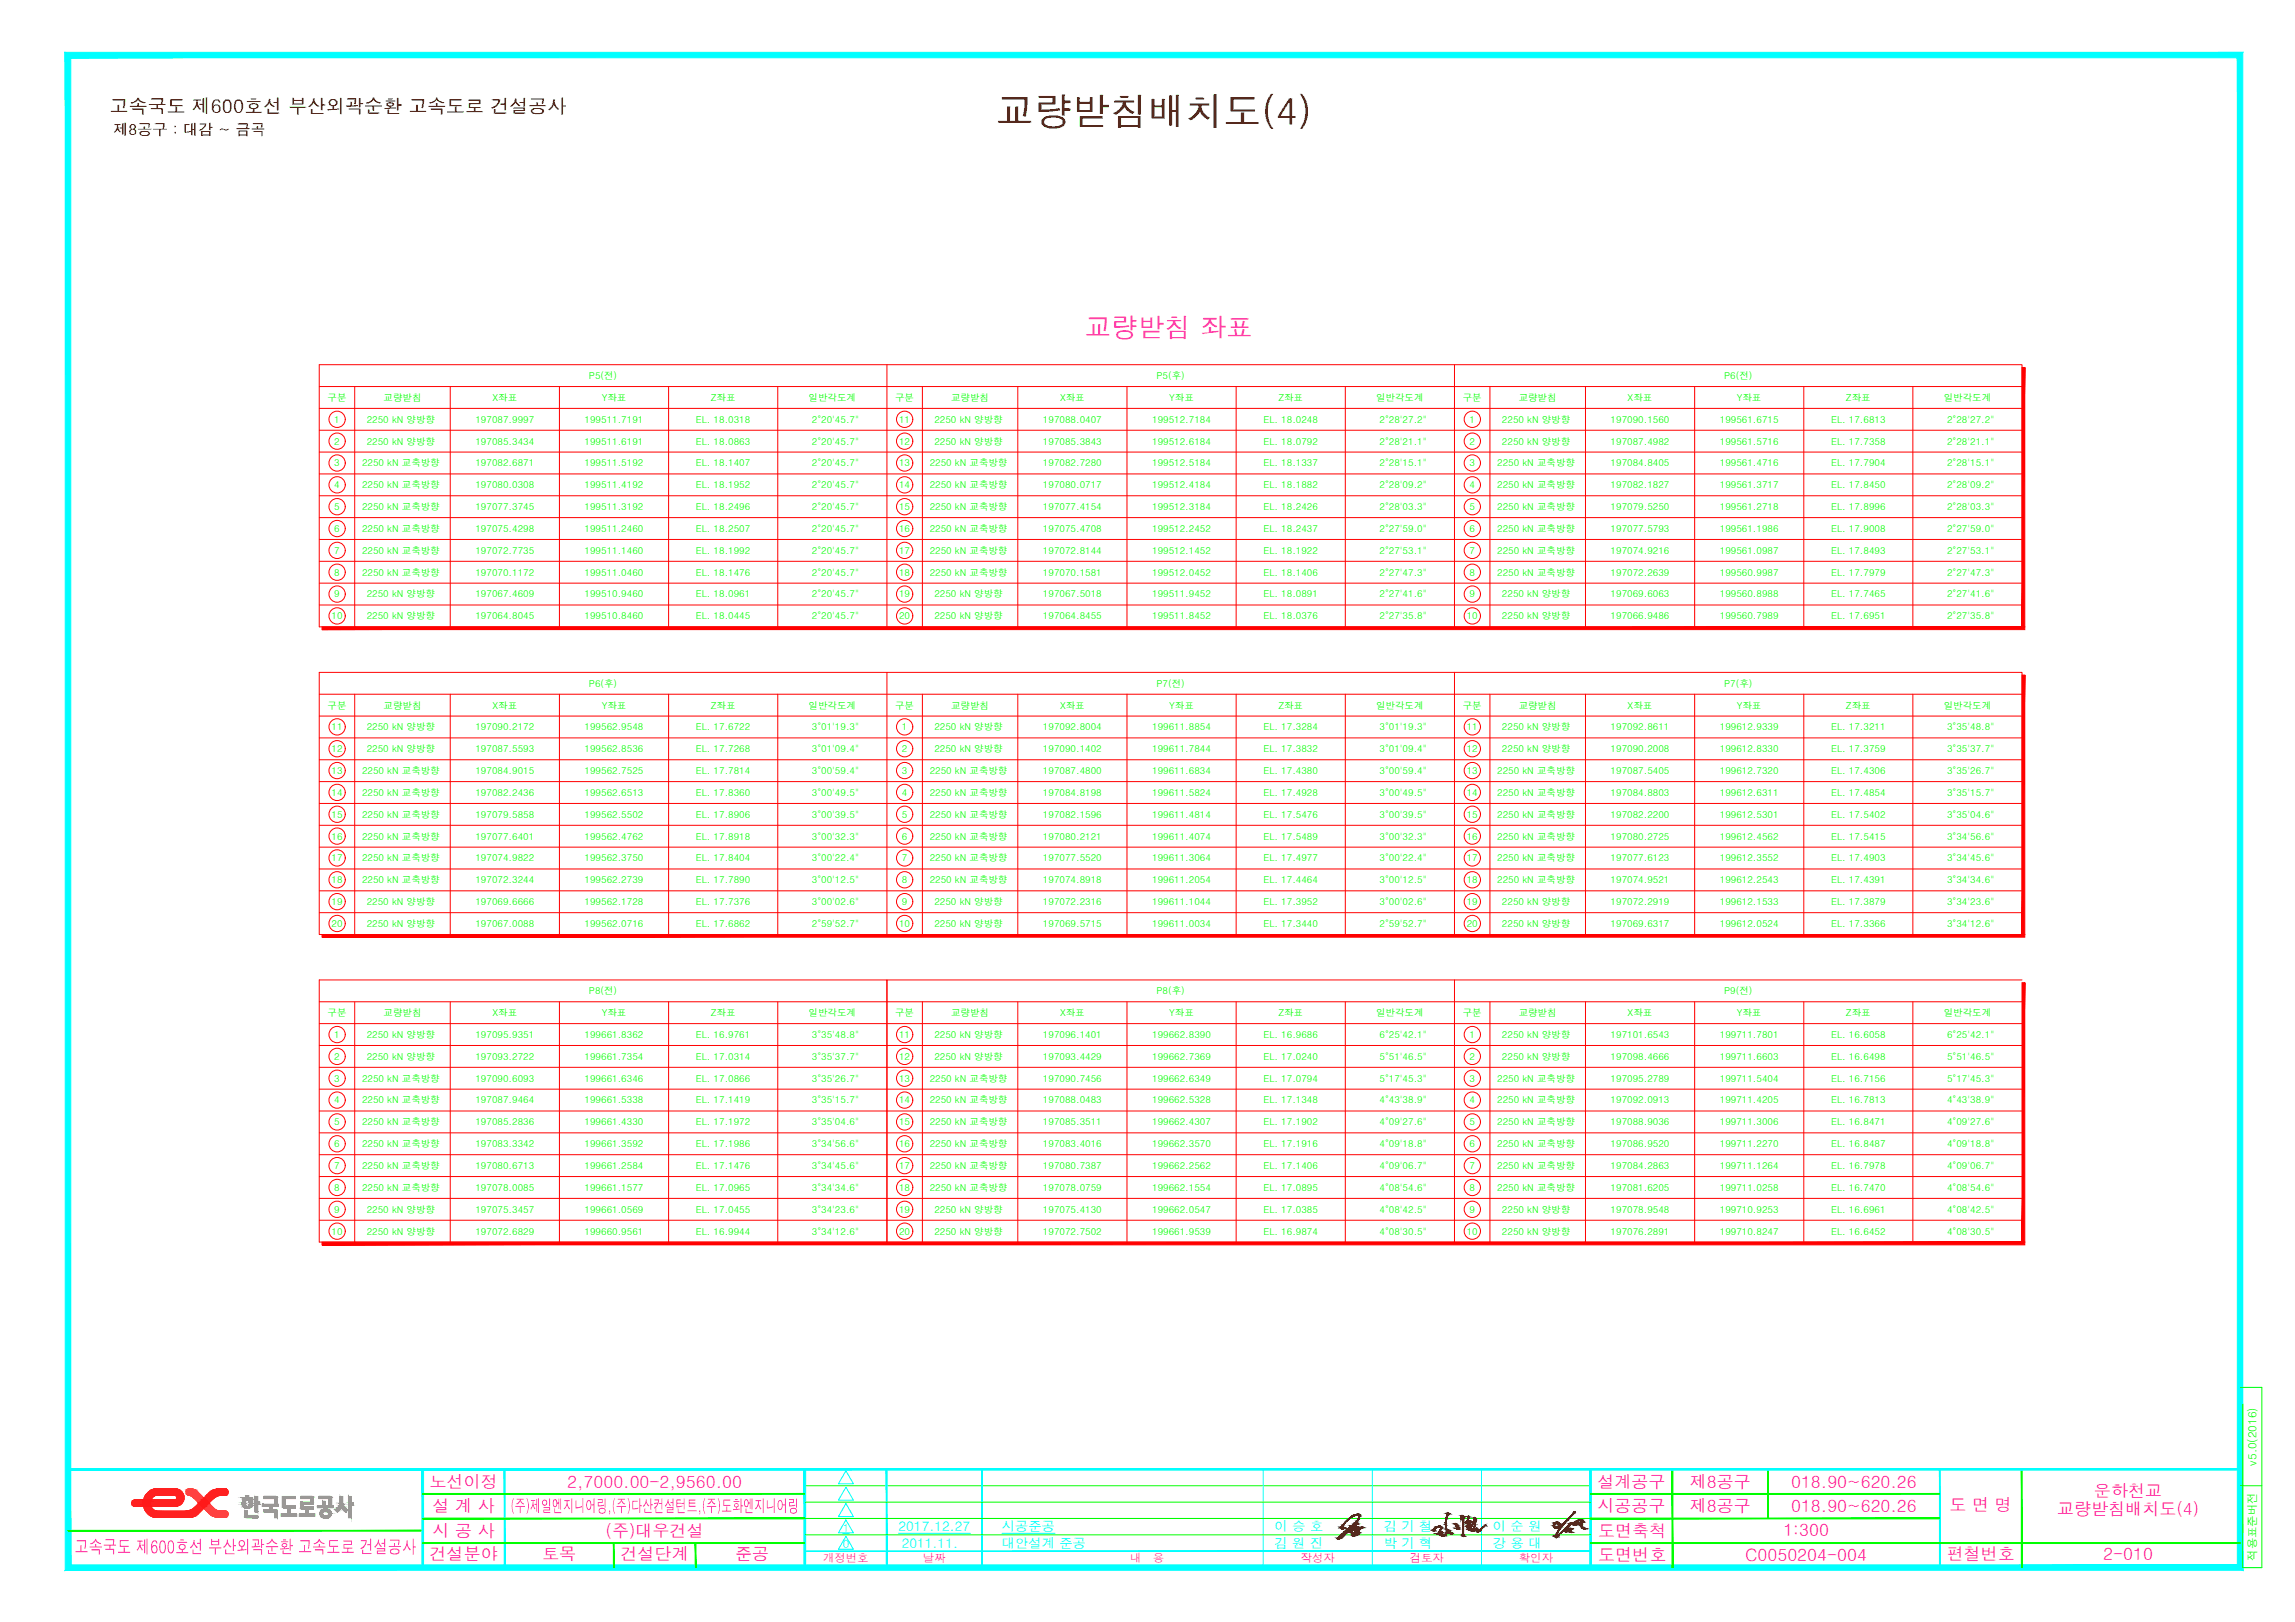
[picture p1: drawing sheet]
<svg xmlns="http://www.w3.org/2000/svg" width="841mm" height="594mm" viewBox="0 0 841 594" stroke-linecap="round" stroke-linejoin="round" font-family="sans-serif">
<defs><g id="words">
<text font-size="13.9" x="365" y="45.9">교량받침배치도(4)</text>
<text font-size="9.7" fill="#f0f" x="397.5" y="123.6">교량받침 좌표</text>
<text font-size="6.9" x="40.2" y="41.4">고속국도 제600호선 부산외곽순환 고속도로 건설공사</text>
<text font-size="6.7" fill="#f0f" x="27.3" y="569">고속국도 제600호선 부산외곽순환 고속도로 건설공사</text>
<g font-size="6.3" fill="#f0f">
<text x="157.4" y="545.1">노선이정</text>
<text x="207.8" y="544.9">2,7000.00-2,9560.00</text>
<text x="585.4" y="545.1">설계공구</text>
<text x="619.2" y="544.9">제8공구</text>
<text x="656.4" y="544.9">018.90~620.26</text>
<text x="767.4" y="548.4">운하천교</text>
<text x="158.4" y="553.9">설 계 사</text>
<text x="187.1" y="553.8">(주)제일엔지니어링,(주)다산컨설턴트,(주)도화엔지니어링</text>
<text x="585.4" y="553.8">시공공구</text>
<text x="619.2" y="553.9">제8공구</text>
<text x="656.4" y="553.9">018.90~620.26</text>
<text x="714.4" y="553.4">도 면 명</text>
<text x="753.8" y="555">교량받침배치도(4)</text>
<text x="158.4" y="562.9">시 공 사</text>
<text x="221.9" y="562.8">(주)대우건설</text>
<text x="585.7" y="563">도면축척</text>
<text x="653.5" y="562.7">1:300</text>
<text x="157.4" y="571.4">건설분야</text>
<text x="198.7" y="571.3">토목</text>
<text x="227.4" y="571.4">건설단계</text>
<text x="269.4" y="571.3">준공</text>
<text x="585.7" y="571.8">도면번호</text>
<text x="639.6" y="571.6">C0050204-004</text>
<text x="713.4" y="571.5">편철번호</text>
<text x="770.7" y="571.4">2-010</text>
</g>
<text font-size="5.6" x="41.6" y="49.5">제8공구 : 대감 ~ 금곡</text>
<g font-size="4.9" fill="#0ff">
<text x="329.3" y="560.9">2017.12.27</text>
<text x="367.2" y="560.9">시공준공</text>
<text x="467.1" y="560.9">이 승 호</text>
<text x="507.1" y="560.9">김 기 철</text>
<text x="547.1" y="560.9">이 순 원</text>
<text x="330.4" y="566.9">2011.11.</text>
<text x="367.2" y="566.9">대안설계 준공</text>
<text x="467.1" y="566.9">김 원 진</text>
<text x="507.1" y="566.9">박 기 혁</text>
<text x="547.1" y="566.9">강 용 대</text>
</g>
<g font-size="4.2" fill="#0f0">
<text x="826.9" y="536.8" transform="rotate(-90 826.9 536.8)">v5.0(2016)</text>
<text x="826.9" y="571.7" transform="rotate(-90 826.9 571.7)">적용표준버전</text>
</g>
<g font-size="4.2" fill="#0ff">
<text x="308.8" y="561">1</text>
<text x="308.8" y="567">0</text>
</g>
<g font-size="4.2" fill="#f0f">
<text x="301.7" y="572.1">개정번호</text>
<text x="338.2" y="572">날짜</text>
<text x="414.1" y="572.1">내</text>
<text x="422.5" y="572.1">용</text>
<text x="476.7" y="572.1">작성자</text>
<text x="516.6" y="572">검토자</text>
<text x="556.6" y="572.1">확인자</text>
</g>
<g font-size="3.5" fill="#0f0">
<text x="215.8" y="138.8">P5(전)</text>
<text x="423.8" y="138.8">P5(후)</text>
<text x="631.9" y="138.8">P6(전)</text>
<text x="120" y="146.8">구분</text>
<text x="140.6" y="146.8">교량받침</text>
<text x="180.5" y="146.8">X좌표</text>
<text x="220.5" y="146.8">Y좌표</text>
<text x="260.5" y="146.8">Z좌표</text>
<text x="296.3" y="146.8">일반각도계</text>
<text x="328" y="146.8">구분</text>
<text x="348.6" y="146.8">교량받침</text>
<text x="388.5" y="146.8">X좌표</text>
<text x="428.5" y="146.8">Y좌표</text>
<text x="468.5" y="146.8">Z좌표</text>
<text x="504.3" y="146.8">일반각도계</text>
<text x="536" y="146.8">구분</text>
<text x="556.5" y="146.8">교량받침</text>
<text x="596.5" y="146.8">X좌표</text>
<text x="636.5" y="146.8">Y좌표</text>
<text x="676.5" y="146.8">Z좌표</text>
<text x="712.3" y="146.8">일반각도계</text>
<text x="122.5" y="154.8">1</text>
<text x="134.4" y="154.8">2250 kN 양방향</text>
<text x="174.2" y="154.8">197087.9997</text>
<text x="214.2" y="154.8">199511.7191</text>
<text x="255" y="154.8">EL. 18.0318</text>
<text x="297.5" y="154.8">2°20'45.7&quot;</text>
<text x="329.5" y="154.8">11</text>
<text x="342.4" y="154.8">2250 kN 양방향</text>
<text x="382.2" y="154.8">197088.0407</text>
<text x="422.2" y="154.8">199512.7184</text>
<text x="463" y="154.8">EL. 18.0248</text>
<text x="505.5" y="154.8">2°28'27.2&quot;</text>
<text x="538.5" y="154.8">1</text>
<text x="550.4" y="154.8">2250 kN 양방향</text>
<text x="590.2" y="154.8">197090.1560</text>
<text x="630.2" y="154.8">199561.6715</text>
<text x="671" y="154.8">EL. 17.6813</text>
<text x="713.5" y="154.8">2°28'27.2&quot;</text>
<text x="122.5" y="162.8">2</text>
<text x="134.4" y="162.8">2250 kN 양방향</text>
<text x="174.2" y="162.8">197085.3434</text>
<text x="214.2" y="162.8">199511.6191</text>
<text x="255" y="162.8">EL. 18.0863</text>
<text x="297.5" y="162.8">2°20'45.7&quot;</text>
<text x="329.5" y="162.8">12</text>
<text x="342.4" y="162.8">2250 kN 양방향</text>
<text x="382.2" y="162.8">197085.3843</text>
<text x="422.2" y="162.8">199512.6184</text>
<text x="463" y="162.8">EL. 18.0792</text>
<text x="505.5" y="162.8">2°28'21.1&quot;</text>
<text x="538.5" y="162.8">2</text>
<text x="550.4" y="162.8">2250 kN 양방향</text>
<text x="590.2" y="162.8">197087.4982</text>
<text x="630.2" y="162.8">199561.5716</text>
<text x="671" y="162.8">EL. 17.7358</text>
<text x="713.5" y="162.8">2°28'21.1&quot;</text>
<text x="122.5" y="170.8">3</text>
<text x="132.7" y="170.8">2250 kN 교축방향</text>
<text x="174.2" y="170.8">197082.6871</text>
<text x="214.2" y="170.8">199511.5192</text>
<text x="255" y="170.8">EL. 18.1407</text>
<text x="297.5" y="170.8">2°20'45.7&quot;</text>
<text x="329.5" y="170.8">13</text>
<text x="340.7" y="170.8">2250 kN 교축방향</text>
<text x="382.2" y="170.8">197082.7280</text>
<text x="422.2" y="170.8">199512.5184</text>
<text x="463" y="170.8">EL. 18.1337</text>
<text x="505.5" y="170.8">2°28'15.1&quot;</text>
<text x="538.5" y="170.8">3</text>
<text x="548.7" y="170.8">2250 kN 교축방향</text>
<text x="590.2" y="170.8">197084.8405</text>
<text x="630.2" y="170.8">199561.4716</text>
<text x="671" y="170.8">EL. 17.7904</text>
<text x="713.5" y="170.8">2°28'15.1&quot;</text>
<text x="122.5" y="178.8">4</text>
<text x="132.7" y="178.8">2250 kN 교축방향</text>
<text x="174.2" y="178.8">197080.0308</text>
<text x="214.2" y="178.8">199511.4192</text>
<text x="255" y="178.8">EL. 18.1952</text>
<text x="297.5" y="178.8">2°20'45.7&quot;</text>
<text x="329.5" y="178.8">14</text>
<text x="340.7" y="178.8">2250 kN 교축방향</text>
<text x="382.2" y="178.8">197080.0717</text>
<text x="422.2" y="178.8">199512.4184</text>
<text x="463" y="178.8">EL. 18.1882</text>
<text x="505.5" y="178.8">2°28'09.2&quot;</text>
<text x="538.5" y="178.8">4</text>
<text x="548.7" y="178.8">2250 kN 교축방향</text>
<text x="590.2" y="178.8">197082.1827</text>
<text x="630.2" y="178.8">199561.3717</text>
<text x="671" y="178.8">EL. 17.8450</text>
<text x="713.5" y="178.8">2°28'09.2&quot;</text>
<text x="122.5" y="186.8">5</text>
<text x="132.7" y="186.8">2250 kN 교축방향</text>
<text x="174.2" y="186.8">197077.3745</text>
<text x="214.2" y="186.8">199511.3192</text>
<text x="255" y="186.8">EL. 18.2496</text>
<text x="297.5" y="186.8">2°20'45.7&quot;</text>
<text x="329.5" y="186.8">15</text>
<text x="340.7" y="186.8">2250 kN 교축방향</text>
<text x="382.2" y="186.8">197077.4154</text>
<text x="422.2" y="186.8">199512.3184</text>
<text x="463" y="186.8">EL. 18.2426</text>
<text x="505.5" y="186.8">2°28'03.3&quot;</text>
<text x="538.5" y="186.8">5</text>
<text x="548.7" y="186.8">2250 kN 교축방향</text>
<text x="590.2" y="186.8">197079.5250</text>
<text x="630.2" y="186.8">199561.2718</text>
<text x="671" y="186.8">EL. 17.8996</text>
<text x="713.5" y="186.8">2°28'03.3&quot;</text>
<text x="122.5" y="194.8">6</text>
<text x="132.7" y="194.8">2250 kN 교축방향</text>
<text x="174.2" y="194.8">197075.4298</text>
<text x="214.2" y="194.8">199511.2460</text>
<text x="255" y="194.8">EL. 18.2507</text>
<text x="297.5" y="194.8">2°20'45.7&quot;</text>
<text x="329.5" y="194.8">16</text>
<text x="340.7" y="194.8">2250 kN 교축방향</text>
<text x="382.2" y="194.8">197075.4708</text>
<text x="422.2" y="194.8">199512.2452</text>
<text x="463" y="194.8">EL. 18.2437</text>
<text x="505.5" y="194.8">2°27'59.0&quot;</text>
<text x="538.5" y="194.8">6</text>
<text x="548.7" y="194.8">2250 kN 교축방향</text>
<text x="590.2" y="194.8">197077.5793</text>
<text x="630.2" y="194.8">199561.1986</text>
<text x="671" y="194.8">EL. 17.9008</text>
<text x="713.5" y="194.8">2°27'59.0&quot;</text>
<text x="122.5" y="202.8">7</text>
<text x="132.7" y="202.8">2250 kN 교축방향</text>
<text x="174.2" y="202.8">197072.7735</text>
<text x="214.2" y="202.8">199511.1460</text>
<text x="255" y="202.8">EL. 18.1992</text>
<text x="297.5" y="202.8">2°20'45.7&quot;</text>
<text x="329.5" y="202.8">17</text>
<text x="340.7" y="202.8">2250 kN 교축방향</text>
<text x="382.2" y="202.8">197072.8144</text>
<text x="422.2" y="202.8">199512.1452</text>
<text x="463" y="202.8">EL. 18.1922</text>
<text x="505.5" y="202.8">2°27'53.1&quot;</text>
<text x="538.5" y="202.8">7</text>
<text x="548.7" y="202.8">2250 kN 교축방향</text>
<text x="590.2" y="202.8">197074.9216</text>
<text x="630.2" y="202.8">199561.0987</text>
<text x="671" y="202.8">EL. 17.8493</text>
<text x="713.5" y="202.8">2°27'53.1&quot;</text>
<text x="122.5" y="210.8">8</text>
<text x="132.7" y="210.8">2250 kN 교축방향</text>
<text x="174.2" y="210.8">197070.1172</text>
<text x="214.2" y="210.8">199511.0460</text>
<text x="255" y="210.8">EL. 18.1476</text>
<text x="297.5" y="210.8">2°20'45.7&quot;</text>
<text x="329.5" y="210.8">18</text>
<text x="340.7" y="210.8">2250 kN 교축방향</text>
<text x="382.2" y="210.8">197070.1581</text>
<text x="422.2" y="210.8">199512.0452</text>
<text x="463" y="210.8">EL. 18.1406</text>
<text x="505.5" y="210.8">2°27'47.3&quot;</text>
<text x="538.5" y="210.8">8</text>
<text x="548.7" y="210.8">2250 kN 교축방향</text>
<text x="590.2" y="210.8">197072.2639</text>
<text x="630.2" y="210.8">199560.9987</text>
<text x="671" y="210.8">EL. 17.7979</text>
<text x="713.5" y="210.8">2°27'47.3&quot;</text>
<text x="122.5" y="218.8">9</text>
<text x="134.4" y="218.8">2250 kN 양방향</text>
<text x="174.2" y="218.8">197067.4609</text>
<text x="214.2" y="218.8">199510.9460</text>
<text x="255" y="218.8">EL. 18.0961</text>
<text x="297.5" y="218.8">2°20'45.7&quot;</text>
<text x="329.5" y="218.8">19</text>
<text x="342.4" y="218.8">2250 kN 양방향</text>
<text x="382.2" y="218.8">197067.5018</text>
<text x="422.2" y="218.8">199511.9452</text>
<text x="463" y="218.8">EL. 18.0891</text>
<text x="505.5" y="218.8">2°27'41.6&quot;</text>
<text x="538.5" y="218.8">9</text>
<text x="550.4" y="218.8">2250 kN 양방향</text>
<text x="590.2" y="218.8">197069.6063</text>
<text x="630.2" y="218.8">199560.8988</text>
<text x="671" y="218.8">EL. 17.7465</text>
<text x="713.5" y="218.8">2°27'41.6&quot;</text>
<text x="121.5" y="226.8">10</text>
<text x="134.4" y="226.8">2250 kN 양방향</text>
<text x="174.2" y="226.8">197064.8045</text>
<text x="214.2" y="226.8">199510.8460</text>
<text x="255" y="226.8">EL. 18.0445</text>
<text x="297.5" y="226.8">2°20'45.7&quot;</text>
<text x="329.5" y="226.8">20</text>
<text x="342.4" y="226.8">2250 kN 양방향</text>
<text x="382.2" y="226.8">197064.8455</text>
<text x="422.2" y="226.8">199511.8452</text>
<text x="463" y="226.8">EL. 18.0376</text>
<text x="505.5" y="226.8">2°27'35.8&quot;</text>
<text x="537.5" y="226.8">10</text>
<text x="550.4" y="226.8">2250 kN 양방향</text>
<text x="590.2" y="226.8">197066.9486</text>
<text x="630.2" y="226.8">199560.7989</text>
<text x="671" y="226.8">EL. 17.6951</text>
<text x="713.5" y="226.8">2°27'35.8&quot;</text>
<text x="215.8" y="251.5">P6(후)</text>
<text x="423.8" y="251.5">P7(전)</text>
<text x="631.9" y="251.5">P7(후)</text>
<text x="120" y="259.5">구분</text>
<text x="140.6" y="259.5">교량받침</text>
<text x="180.5" y="259.5">X좌표</text>
<text x="220.5" y="259.5">Y좌표</text>
<text x="260.5" y="259.5">Z좌표</text>
<text x="296.3" y="259.5">일반각도계</text>
<text x="328" y="259.5">구분</text>
<text x="348.6" y="259.5">교량받침</text>
<text x="388.5" y="259.5">X좌표</text>
<text x="428.5" y="259.5">Y좌표</text>
<text x="468.5" y="259.5">Z좌표</text>
<text x="504.3" y="259.5">일반각도계</text>
<text x="536" y="259.5">구분</text>
<text x="556.5" y="259.5">교량받침</text>
<text x="596.5" y="259.5">X좌표</text>
<text x="636.5" y="259.5">Y좌표</text>
<text x="676.5" y="259.5">Z좌표</text>
<text x="712.3" y="259.5">일반각도계</text>
<text x="121.5" y="267.5">11</text>
<text x="134.4" y="267.5">2250 kN 양방향</text>
<text x="174.2" y="267.5">197090.2172</text>
<text x="214.2" y="267.5">199562.9548</text>
<text x="255" y="267.5">EL. 17.6722</text>
<text x="297.5" y="267.5">3°01'19.3&quot;</text>
<text x="330.5" y="267.5">1</text>
<text x="342.4" y="267.5">2250 kN 양방향</text>
<text x="382.2" y="267.5">197092.8004</text>
<text x="422.2" y="267.5">199611.8854</text>
<text x="463" y="267.5">EL. 17.3284</text>
<text x="505.5" y="267.5">3°01'19.3&quot;</text>
<text x="537.5" y="267.5">11</text>
<text x="550.4" y="267.5">2250 kN 양방향</text>
<text x="590.2" y="267.5">197092.8611</text>
<text x="630.2" y="267.5">199612.9339</text>
<text x="671" y="267.5">EL. 17.3211</text>
<text x="713.5" y="267.5">3°35'48.8&quot;</text>
<text x="121.5" y="275.5">12</text>
<text x="134.4" y="275.5">2250 kN 양방향</text>
<text x="174.2" y="275.5">197087.5593</text>
<text x="214.2" y="275.5">199562.8536</text>
<text x="255" y="275.5">EL. 17.7268</text>
<text x="297.5" y="275.5">3°01'09.4&quot;</text>
<text x="330.5" y="275.5">2</text>
<text x="342.4" y="275.5">2250 kN 양방향</text>
<text x="382.2" y="275.5">197090.1402</text>
<text x="422.2" y="275.5">199611.7844</text>
<text x="463" y="275.5">EL. 17.3832</text>
<text x="505.5" y="275.5">3°01'09.4&quot;</text>
<text x="537.5" y="275.5">12</text>
<text x="550.4" y="275.5">2250 kN 양방향</text>
<text x="590.2" y="275.5">197090.2008</text>
<text x="630.2" y="275.5">199612.8330</text>
<text x="671" y="275.5">EL. 17.3759</text>
<text x="713.5" y="275.5">3°35'37.7&quot;</text>
<text x="121.5" y="283.5">13</text>
<text x="132.7" y="283.5">2250 kN 교축방향</text>
<text x="174.2" y="283.5">197084.9015</text>
<text x="214.2" y="283.5">199562.7525</text>
<text x="255" y="283.5">EL. 17.7814</text>
<text x="297.5" y="283.5">3°00'59.4&quot;</text>
<text x="330.5" y="283.5">3</text>
<text x="340.7" y="283.5">2250 kN 교축방향</text>
<text x="382.2" y="283.5">197087.4800</text>
<text x="422.2" y="283.5">199611.6834</text>
<text x="463" y="283.5">EL. 17.4380</text>
<text x="505.5" y="283.5">3°00'59.4&quot;</text>
<text x="537.5" y="283.5">13</text>
<text x="548.7" y="283.5">2250 kN 교축방향</text>
<text x="590.2" y="283.5">197087.5405</text>
<text x="630.2" y="283.5">199612.7320</text>
<text x="671" y="283.5">EL. 17.4306</text>
<text x="713.5" y="283.5">3°35'26.7&quot;</text>
<text x="121.5" y="291.5">14</text>
<text x="132.7" y="291.5">2250 kN 교축방향</text>
<text x="174.2" y="291.5">197082.2436</text>
<text x="214.2" y="291.5">199562.6513</text>
<text x="255" y="291.5">EL. 17.8360</text>
<text x="297.5" y="291.5">3°00'49.5&quot;</text>
<text x="330.5" y="291.5">4</text>
<text x="340.7" y="291.5">2250 kN 교축방향</text>
<text x="382.2" y="291.5">197084.8198</text>
<text x="422.2" y="291.5">199611.5824</text>
<text x="463" y="291.5">EL. 17.4928</text>
<text x="505.5" y="291.5">3°00'49.5&quot;</text>
<text x="537.5" y="291.5">14</text>
<text x="548.7" y="291.5">2250 kN 교축방향</text>
<text x="590.2" y="291.5">197084.8803</text>
<text x="630.2" y="291.5">199612.6311</text>
<text x="671" y="291.5">EL. 17.4854</text>
<text x="713.5" y="291.5">3°35'15.7&quot;</text>
<text x="121.5" y="299.5">15</text>
<text x="132.7" y="299.5">2250 kN 교축방향</text>
<text x="174.2" y="299.5">197079.5858</text>
<text x="214.2" y="299.5">199562.5502</text>
<text x="255" y="299.5">EL. 17.8906</text>
<text x="297.5" y="299.5">3°00'39.5&quot;</text>
<text x="330.5" y="299.5">5</text>
<text x="340.7" y="299.5">2250 kN 교축방향</text>
<text x="382.2" y="299.5">197082.1596</text>
<text x="422.2" y="299.5">199611.4814</text>
<text x="463" y="299.5">EL. 17.5476</text>
<text x="505.5" y="299.5">3°00'39.5&quot;</text>
<text x="537.5" y="299.5">15</text>
<text x="548.7" y="299.5">2250 kN 교축방향</text>
<text x="590.2" y="299.5">197082.2200</text>
<text x="630.2" y="299.5">199612.5301</text>
<text x="671" y="299.5">EL. 17.5402</text>
<text x="713.5" y="299.5">3°35'04.6&quot;</text>
<text x="121.5" y="307.5">16</text>
<text x="132.7" y="307.5">2250 kN 교축방향</text>
<text x="174.2" y="307.5">197077.6401</text>
<text x="214.2" y="307.5">199562.4762</text>
<text x="255" y="307.5">EL. 17.8918</text>
<text x="297.5" y="307.5">3°00'32.3&quot;</text>
<text x="330.5" y="307.5">6</text>
<text x="340.7" y="307.5">2250 kN 교축방향</text>
<text x="382.2" y="307.5">197080.2121</text>
<text x="422.2" y="307.5">199611.4074</text>
<text x="463" y="307.5">EL. 17.5489</text>
<text x="505.5" y="307.5">3°00'32.3&quot;</text>
<text x="537.5" y="307.5">16</text>
<text x="548.7" y="307.5">2250 kN 교축방향</text>
<text x="590.2" y="307.5">197080.2725</text>
<text x="630.2" y="307.5">199612.4562</text>
<text x="671" y="307.5">EL. 17.5415</text>
<text x="713.5" y="307.5">3°34'56.6&quot;</text>
<text x="121.5" y="315.5">17</text>
<text x="132.7" y="315.5">2250 kN 교축방향</text>
<text x="174.2" y="315.5">197074.9822</text>
<text x="214.2" y="315.5">199562.3750</text>
<text x="255" y="315.5">EL. 17.8404</text>
<text x="297.5" y="315.5">3°00'22.4&quot;</text>
<text x="330.5" y="315.5">7</text>
<text x="340.7" y="315.5">2250 kN 교축방향</text>
<text x="382.2" y="315.5">197077.5520</text>
<text x="422.2" y="315.5">199611.3064</text>
<text x="463" y="315.5">EL. 17.4977</text>
<text x="505.5" y="315.5">3°00'22.4&quot;</text>
<text x="537.5" y="315.5">17</text>
<text x="548.7" y="315.5">2250 kN 교축방향</text>
<text x="590.2" y="315.5">197077.6123</text>
<text x="630.2" y="315.5">199612.3552</text>
<text x="671" y="315.5">EL. 17.4903</text>
<text x="713.5" y="315.5">3°34'45.6&quot;</text>
<text x="121.5" y="323.5">18</text>
<text x="132.7" y="323.5">2250 kN 교축방향</text>
<text x="174.2" y="323.5">197072.3244</text>
<text x="214.2" y="323.5">199562.2739</text>
<text x="255" y="323.5">EL. 17.7890</text>
<text x="297.5" y="323.5">3°00'12.5&quot;</text>
<text x="330.5" y="323.5">8</text>
<text x="340.7" y="323.5">2250 kN 교축방향</text>
<text x="382.2" y="323.5">197074.8918</text>
<text x="422.2" y="323.5">199611.2054</text>
<text x="463" y="323.5">EL. 17.4464</text>
<text x="505.5" y="323.5">3°00'12.5&quot;</text>
<text x="537.5" y="323.5">18</text>
<text x="548.7" y="323.5">2250 kN 교축방향</text>
<text x="590.2" y="323.5">197074.9521</text>
<text x="630.2" y="323.5">199612.2543</text>
<text x="671" y="323.5">EL. 17.4391</text>
<text x="713.5" y="323.5">3°34'34.6&quot;</text>
<text x="121.5" y="331.5">19</text>
<text x="134.4" y="331.5">2250 kN 양방향</text>
<text x="174.2" y="331.5">197069.6666</text>
<text x="214.2" y="331.5">199562.1728</text>
<text x="255" y="331.5">EL. 17.7376</text>
<text x="297.5" y="331.5">3°00'02.6&quot;</text>
<text x="330.5" y="331.5">9</text>
<text x="342.4" y="331.5">2250 kN 양방향</text>
<text x="382.2" y="331.5">197072.2316</text>
<text x="422.2" y="331.5">199611.1044</text>
<text x="463" y="331.5">EL. 17.3952</text>
<text x="505.5" y="331.5">3°00'02.6&quot;</text>
<text x="537.5" y="331.5">19</text>
<text x="550.4" y="331.5">2250 kN 양방향</text>
<text x="590.2" y="331.5">197072.2919</text>
<text x="630.2" y="331.5">199612.1533</text>
<text x="671" y="331.5">EL. 17.3879</text>
<text x="713.5" y="331.5">3°34'23.6&quot;</text>
<text x="121.5" y="339.5">20</text>
<text x="134.4" y="339.5">2250 kN 양방향</text>
<text x="174.2" y="339.5">197067.0088</text>
<text x="214.2" y="339.5">199562.0716</text>
<text x="255" y="339.5">EL. 17.6862</text>
<text x="297.5" y="339.5">2°59'52.7&quot;</text>
<text x="329.5" y="339.5">10</text>
<text x="342.4" y="339.5">2250 kN 양방향</text>
<text x="382.2" y="339.5">197069.5715</text>
<text x="422.2" y="339.5">199611.0034</text>
<text x="463" y="339.5">EL. 17.3440</text>
<text x="505.5" y="339.5">2°59'52.7&quot;</text>
<text x="537.5" y="339.5">20</text>
<text x="550.4" y="339.5">2250 kN 양방향</text>
<text x="590.2" y="339.5">197069.6317</text>
<text x="630.2" y="339.5">199612.0524</text>
<text x="671" y="339.5">EL. 17.3366</text>
<text x="713.5" y="339.5">3°34'12.6&quot;</text>
<text x="215.8" y="364.2">P8(전)</text>
<text x="423.8" y="364.2">P8(후)</text>
<text x="631.9" y="364.2">P9(전)</text>
<text x="120" y="372.2">구분</text>
<text x="140.6" y="372.2">교량받침</text>
<text x="180.5" y="372.2">X좌표</text>
<text x="220.5" y="372.2">Y좌표</text>
<text x="260.5" y="372.2">Z좌표</text>
<text x="296.3" y="372.2">일반각도계</text>
<text x="328" y="372.2">구분</text>
<text x="348.6" y="372.2">교량받침</text>
<text x="388.5" y="372.2">X좌표</text>
<text x="428.5" y="372.2">Y좌표</text>
<text x="468.5" y="372.2">Z좌표</text>
<text x="504.3" y="372.2">일반각도계</text>
<text x="536" y="372.2">구분</text>
<text x="556.5" y="372.2">교량받침</text>
<text x="596.5" y="372.2">X좌표</text>
<text x="636.5" y="372.2">Y좌표</text>
<text x="676.5" y="372.2">Z좌표</text>
<text x="712.3" y="372.2">일반각도계</text>
<text x="122.5" y="380.2">1</text>
<text x="134.4" y="380.2">2250 kN 양방향</text>
<text x="174.2" y="380.2">197095.9351</text>
<text x="214.2" y="380.2">199661.8362</text>
<text x="255" y="380.2">EL. 16.9761</text>
<text x="297.5" y="380.2">3°35'48.8&quot;</text>
<text x="329.5" y="380.2">11</text>
<text x="342.4" y="380.2">2250 kN 양방향</text>
<text x="382.2" y="380.2">197096.1401</text>
<text x="422.2" y="380.2">199662.8390</text>
<text x="463" y="380.2">EL. 16.9686</text>
<text x="505.5" y="380.2">6°25'42.1&quot;</text>
<text x="538.5" y="380.2">1</text>
<text x="550.4" y="380.2">2250 kN 양방향</text>
<text x="590.2" y="380.2">197101.6543</text>
<text x="630.2" y="380.2">199711.7801</text>
<text x="671" y="380.2">EL. 16.6058</text>
<text x="713.5" y="380.2">6°25'42.1&quot;</text>
<text x="122.5" y="388.2">2</text>
<text x="134.4" y="388.2">2250 kN 양방향</text>
<text x="174.2" y="388.2">197093.2722</text>
<text x="214.2" y="388.2">199661.7354</text>
<text x="255" y="388.2">EL. 17.0314</text>
<text x="297.5" y="388.2">3°35'37.7&quot;</text>
<text x="329.5" y="388.2">12</text>
<text x="342.4" y="388.2">2250 kN 양방향</text>
<text x="382.2" y="388.2">197093.4429</text>
<text x="422.2" y="388.2">199662.7369</text>
<text x="463" y="388.2">EL. 17.0240</text>
<text x="505.5" y="388.2">5°51'46.5&quot;</text>
<text x="538.5" y="388.2">2</text>
<text x="550.4" y="388.2">2250 kN 양방향</text>
<text x="590.2" y="388.2">197098.4666</text>
<text x="630.2" y="388.2">199711.6603</text>
<text x="671" y="388.2">EL. 16.6498</text>
<text x="713.5" y="388.2">5°51'46.5&quot;</text>
<text x="122.5" y="396.2">3</text>
<text x="132.7" y="396.2">2250 kN 교축방향</text>
<text x="174.2" y="396.2">197090.6093</text>
<text x="214.2" y="396.2">199661.6346</text>
<text x="255" y="396.2">EL. 17.0866</text>
<text x="297.5" y="396.2">3°35'26.7&quot;</text>
<text x="329.5" y="396.2">13</text>
<text x="340.7" y="396.2">2250 kN 교축방향</text>
<text x="382.2" y="396.2">197090.7456</text>
<text x="422.2" y="396.2">199662.6349</text>
<text x="463" y="396.2">EL. 17.0794</text>
<text x="505.5" y="396.2">5°17'45.3&quot;</text>
<text x="538.5" y="396.2">3</text>
<text x="548.7" y="396.2">2250 kN 교축방향</text>
<text x="590.2" y="396.2">197095.2789</text>
<text x="630.2" y="396.2">199711.5404</text>
<text x="671" y="396.2">EL. 16.7156</text>
<text x="713.5" y="396.2">5°17'45.3&quot;</text>
<text x="122.5" y="404.2">4</text>
<text x="132.7" y="404.2">2250 kN 교축방향</text>
<text x="174.2" y="404.2">197087.9464</text>
<text x="214.2" y="404.2">199661.5338</text>
<text x="255" y="404.2">EL. 17.1419</text>
<text x="297.5" y="404.2">3°35'15.7&quot;</text>
<text x="329.5" y="404.2">14</text>
<text x="340.7" y="404.2">2250 kN 교축방향</text>
<text x="382.2" y="404.2">197088.0483</text>
<text x="422.2" y="404.2">199662.5328</text>
<text x="463" y="404.2">EL. 17.1348</text>
<text x="505.5" y="404.2">4°43'38.9&quot;</text>
<text x="538.5" y="404.2">4</text>
<text x="548.7" y="404.2">2250 kN 교축방향</text>
<text x="590.2" y="404.2">197092.0913</text>
<text x="630.2" y="404.2">199711.4205</text>
<text x="671" y="404.2">EL. 16.7813</text>
<text x="713.5" y="404.2">4°43'38.9&quot;</text>
<text x="122.5" y="412.2">5</text>
<text x="132.7" y="412.2">2250 kN 교축방향</text>
<text x="174.2" y="412.2">197085.2836</text>
<text x="214.2" y="412.2">199661.4330</text>
<text x="255" y="412.2">EL. 17.1972</text>
<text x="297.5" y="412.2">3°35'04.6&quot;</text>
<text x="329.5" y="412.2">15</text>
<text x="340.7" y="412.2">2250 kN 교축방향</text>
<text x="382.2" y="412.2">197085.3511</text>
<text x="422.2" y="412.2">199662.4307</text>
<text x="463" y="412.2">EL. 17.1902</text>
<text x="505.5" y="412.2">4°09'27.6&quot;</text>
<text x="538.5" y="412.2">5</text>
<text x="548.7" y="412.2">2250 kN 교축방향</text>
<text x="590.2" y="412.2">197088.9036</text>
<text x="630.2" y="412.2">199711.3006</text>
<text x="671" y="412.2">EL. 16.8471</text>
<text x="713.5" y="412.2">4°09'27.6&quot;</text>
<text x="122.5" y="420.2">6</text>
<text x="132.7" y="420.2">2250 kN 교축방향</text>
<text x="174.2" y="420.2">197083.3342</text>
<text x="214.2" y="420.2">199661.3592</text>
<text x="255" y="420.2">EL. 17.1986</text>
<text x="297.5" y="420.2">3°34'56.6&quot;</text>
<text x="329.5" y="420.2">16</text>
<text x="340.7" y="420.2">2250 kN 교축방향</text>
<text x="382.2" y="420.2">197083.4016</text>
<text x="422.2" y="420.2">199662.3570</text>
<text x="463" y="420.2">EL. 17.1916</text>
<text x="505.5" y="420.2">4°09'18.8&quot;</text>
<text x="538.5" y="420.2">6</text>
<text x="548.7" y="420.2">2250 kN 교축방향</text>
<text x="590.2" y="420.2">197086.9520</text>
<text x="630.2" y="420.2">199711.2270</text>
<text x="671" y="420.2">EL. 16.8487</text>
<text x="713.5" y="420.2">4°09'18.8&quot;</text>
<text x="122.5" y="428.2">7</text>
<text x="132.7" y="428.2">2250 kN 교축방향</text>
<text x="174.2" y="428.2">197080.6713</text>
<text x="214.2" y="428.2">199661.2584</text>
<text x="255" y="428.2">EL. 17.1476</text>
<text x="297.5" y="428.2">3°34'45.6&quot;</text>
<text x="329.5" y="428.2">17</text>
<text x="340.7" y="428.2">2250 kN 교축방향</text>
<text x="382.2" y="428.2">197080.7387</text>
<text x="422.2" y="428.2">199662.2562</text>
<text x="463" y="428.2">EL. 17.1406</text>
<text x="505.5" y="428.2">4°09'06.7&quot;</text>
<text x="538.5" y="428.2">7</text>
<text x="548.7" y="428.2">2250 kN 교축방향</text>
<text x="590.2" y="428.2">197084.2863</text>
<text x="630.2" y="428.2">199711.1264</text>
<text x="671" y="428.2">EL. 16.7978</text>
<text x="713.5" y="428.2">4°09'06.7&quot;</text>
<text x="122.5" y="436.2">8</text>
<text x="132.7" y="436.2">2250 kN 교축방향</text>
<text x="174.2" y="436.2">197078.0085</text>
<text x="214.2" y="436.2">199661.1577</text>
<text x="255" y="436.2">EL. 17.0965</text>
<text x="297.5" y="436.2">3°34'34.6&quot;</text>
<text x="329.5" y="436.2">18</text>
<text x="340.7" y="436.2">2250 kN 교축방향</text>
<text x="382.2" y="436.2">197078.0759</text>
<text x="422.2" y="436.2">199662.1554</text>
<text x="463" y="436.2">EL. 17.0895</text>
<text x="505.5" y="436.2">4°08'54.6&quot;</text>
<text x="538.5" y="436.2">8</text>
<text x="548.7" y="436.2">2250 kN 교축방향</text>
<text x="590.2" y="436.2">197081.6205</text>
<text x="630.2" y="436.2">199711.0258</text>
<text x="671" y="436.2">EL. 16.7470</text>
<text x="713.5" y="436.2">4°08'54.6&quot;</text>
<text x="122.5" y="444.2">9</text>
<text x="134.4" y="444.2">2250 kN 양방향</text>
<text x="174.2" y="444.2">197075.3457</text>
<text x="214.2" y="444.2">199661.0569</text>
<text x="255" y="444.2">EL. 17.0455</text>
<text x="297.5" y="444.2">3°34'23.6&quot;</text>
<text x="329.5" y="444.2">19</text>
<text x="342.4" y="444.2">2250 kN 양방향</text>
<text x="382.2" y="444.2">197075.4130</text>
<text x="422.2" y="444.2">199662.0547</text>
<text x="463" y="444.2">EL. 17.0385</text>
<text x="505.5" y="444.2">4°08'42.5&quot;</text>
<text x="538.5" y="444.2">9</text>
<text x="550.4" y="444.2">2250 kN 양방향</text>
<text x="590.2" y="444.2">197078.9548</text>
<text x="630.2" y="444.2">199710.9253</text>
<text x="671" y="444.2">EL. 16.6961</text>
<text x="713.5" y="444.2">4°08'42.5&quot;</text>
<text x="121.5" y="452.2">10</text>
<text x="134.4" y="452.2">2250 kN 양방향</text>
<text x="174.2" y="452.2">197072.6829</text>
<text x="214.2" y="452.2">199660.9561</text>
<text x="255" y="452.2">EL. 16.9944</text>
<text x="297.5" y="452.2">3°34'12.6&quot;</text>
<text x="329.5" y="452.2">20</text>
<text x="342.4" y="452.2">2250 kN 양방향</text>
<text x="382.2" y="452.2">197072.7502</text>
<text x="422.2" y="452.2">199661.9539</text>
<text x="463" y="452.2">EL. 16.9874</text>
<text x="505.5" y="452.2">4°08'30.5&quot;</text>
<text x="537.5" y="452.2">10</text>
<text x="550.4" y="452.2">2250 kN 양방향</text>
<text x="590.2" y="452.2">197076.2891</text>
<text x="630.2" y="452.2">199710.8247</text>
<text x="671" y="452.2">EL. 16.6452</text>
<text x="713.5" y="452.2">4°08'30.5&quot;</text>
</g>
</g></defs>
<!-- layer: CS-TABL-LIN2 -->
<g fill="none" stroke="#f00" stroke-width=".37">
<path d="M117 133.6h624v96h-624zM325 133.6v96M533 133.6v96M117 141.6h624M117 149.6h624M117 157.6h624M130 141.6v88M165 141.6v88M205 141.6v88M245 141.6v88M285 141.6v88M338 141.6v88"/>
<path d="M373 141.6v88M413 141.6v88M453 141.6v88M493 141.6v88M546 141.6v88M581 141.6v88M621 141.6v88M661 141.6v88M701 141.6v88M117 165.6h624M117 173.6h624M117 181.6h624"/>
<path d="M117 189.6h624M117 197.6h624M117 205.6h624M117 213.6h624M117 221.6h624M117 246.3h624v96h-624zM117 254.3h624M130 254.3v88M165 254.3v88M205 254.3v88M245 254.3v88M285 254.3v88"/>
<path d="M325 246.3v96M338 254.3v88M373 254.3v88M413 254.3v88M453 254.3v88M493 254.3v88M533 246.3v96M546 254.3v88M581 254.3v88M621 254.3v88M661 254.3v88M701 254.3v88"/>
<path d="M117 262.3h624M117 270.3h624M117 278.3h624M117 286.3h624M117 294.3h624M117 302.3h624M117 310.3h624M117 318.3h624M117 326.3h624M117 334.3h624M117 358.9h208v96h-208zM533 358.9v96"/>
<path d="M741 358.9h-416v96h416M117 366.9h624M117 374.9h624M130 366.9v88M165 366.9v88M205 366.9v88M245 366.9v88M285 366.9v88M338 366.9v88M373 366.9v88M413 366.9v88M453 366.9v88"/>
<path d="M493 366.9v88M546 366.9v88M581 366.9v88M621 366.9v88M661 366.9v88M701 366.9v88M117 382.9h624M117 390.9h624M117 398.9h624M117 406.9h624M117 414.9h624M117 422.9h624"/>
<path d="M117 430.9h624M117 438.9h624M117 446.9h624"/>
<circle cx="123.5" cy="153.6" r="2.98"/>
<circle cx="331.5" cy="153.6" r="2.98"/>
<circle cx="539.5" cy="153.6" r="2.98"/>
<circle cx="123.5" cy="161.6" r="2.98"/>
<circle cx="123.5" cy="169.6" r="2.98"/>
<circle cx="123.5" cy="177.6" r="2.98"/>
<circle cx="331.5" cy="177.6" r="2.98"/>
<circle cx="331.5" cy="161.6" r="2.98"/>
<circle cx="331.5" cy="169.6" r="2.98"/>
<circle cx="539.5" cy="161.6" r="2.98"/>
<circle cx="539.5" cy="177.6" r="2.98"/>
<circle cx="539.5" cy="169.6" r="2.98"/>
<circle cx="123.5" cy="185.6" r="2.98"/>
<circle cx="123.5" cy="193.6" r="2.98"/>
<circle cx="331.5" cy="185.6" r="2.98"/>
<circle cx="331.5" cy="193.6" r="2.98"/>
<circle cx="539.5" cy="185.6" r="2.98"/>
<circle cx="539.5" cy="193.6" r="2.98"/>
<circle cx="123.5" cy="217.6" r="2.98"/>
<circle cx="123.5" cy="201.6" r="2.98"/>
<circle cx="123.5" cy="209.6" r="2.98"/>
<circle cx="331.5" cy="217.6" r="2.98"/>
<circle cx="331.5" cy="209.6" r="2.98"/>
<circle cx="331.5" cy="201.6" r="2.98"/>
<circle cx="539.5" cy="209.6" r="2.98"/>
<circle cx="539.5" cy="201.6" r="2.98"/>
<circle cx="539.5" cy="217.6" r="2.98"/>
<circle cx="123.5" cy="225.6" r="2.98"/>
<circle cx="331.5" cy="225.6" r="2.98"/>
<circle cx="539.5" cy="225.6" r="2.98"/>
<circle cx="123.5" cy="266.2" r="2.98"/>
<circle cx="123.5" cy="274.2" r="2.98"/>
<circle cx="331.5" cy="266.2" r="2.98"/>
<circle cx="331.5" cy="274.2" r="2.98"/>
<circle cx="539.5" cy="274.2" r="2.98"/>
<circle cx="539.5" cy="266.2" r="2.98"/>
<circle cx="123.5" cy="298.2" r="2.98"/>
<circle cx="123.5" cy="290.2" r="2.98"/>
<circle cx="123.5" cy="282.2" r="2.98"/>
<circle cx="331.5" cy="298.2" r="2.98"/>
<circle cx="331.5" cy="282.2" r="2.98"/>
<circle cx="331.5" cy="290.2" r="2.98"/>
<circle cx="539.5" cy="290.2" r="2.98"/>
<circle cx="539.5" cy="298.2" r="2.98"/>
<circle cx="539.5" cy="282.2" r="2.98"/>
<circle cx="123.5" cy="314.2" r="2.98"/>
<circle cx="123.5" cy="306.2" r="2.98"/>
<circle cx="331.5" cy="314.2" r="2.98"/>
<circle cx="331.5" cy="306.2" r="2.98"/>
<circle cx="539.5" cy="314.2" r="2.98"/>
<circle cx="539.5" cy="306.2" r="2.98"/>
<circle cx="123.5" cy="322.2" r="2.98"/>
<circle cx="123.5" cy="338.2" r="2.98"/>
<circle cx="123.5" cy="330.2" r="2.98"/>
<circle cx="331.5" cy="322.2" r="2.98"/>
<circle cx="331.5" cy="338.2" r="2.98"/>
<circle cx="331.5" cy="330.2" r="2.98"/>
<circle cx="539.5" cy="322.2" r="2.98"/>
<circle cx="539.5" cy="330.2" r="2.98"/>
<circle cx="539.5" cy="338.2" r="2.98"/>
<circle cx="123.5" cy="378.9" r="2.98"/>
<circle cx="331.5" cy="378.9" r="2.98"/>
<circle cx="539.5" cy="378.9" r="2.98"/>
<circle cx="123.5" cy="386.9" r="2.98"/>
<circle cx="123.5" cy="394.9" r="2.98"/>
<circle cx="331.5" cy="386.9" r="2.98"/>
<circle cx="331.5" cy="394.9" r="2.98"/>
<circle cx="539.5" cy="386.9" r="2.98"/>
<circle cx="539.5" cy="394.9" r="2.98"/>
<circle cx="123.5" cy="402.9" r="2.98"/>
<circle cx="123.5" cy="410.9" r="2.98"/>
<circle cx="123.5" cy="418.9" r="2.98"/>
<circle cx="331.5" cy="410.9" r="2.98"/>
<circle cx="331.5" cy="402.9" r="2.98"/>
<circle cx="331.5" cy="418.9" r="2.98"/>
<circle cx="539.5" cy="402.9" r="2.98"/>
<circle cx="539.5" cy="418.9" r="2.98"/>
<circle cx="539.5" cy="410.9" r="2.98"/>
<circle cx="123.5" cy="426.9" r="2.98"/>
<circle cx="123.5" cy="434.9" r="2.98"/>
<circle cx="331.5" cy="434.9" r="2.98"/>
<circle cx="331.5" cy="426.9" r="2.98"/>
<circle cx="539.5" cy="434.9" r="2.98"/>
<circle cx="539.5" cy="426.9" r="2.98"/>
<circle cx="123.5" cy="442.9" r="2.98"/>
<circle cx="123.5" cy="450.9" r="2.98"/>
<circle cx="331.5" cy="442.9" r="2.98"/>
<circle cx="331.5" cy="450.9" r="2.98"/>
<circle cx="539.5" cy="450.9" r="2.98"/>
<circle cx="539.5" cy="442.9" r="2.98"/>
</g>
<g fill="#f00" stroke="#f00" stroke-width=".37">
<path d="M741 134.6v95l1-95zM742 134.6v95h-1z"/>
<path d="M118 342.3v1l624-1zM118 343.3l624-1v1z"/>
<path d="M741 247.2v95.1l1-95.1zM742 247.2v95.1h-1z"/>
<path d="M741 359.9v95l1-95zM742 359.9v95h-1z"/>
<path d="M118 454.9v1l624-1zM118 455.9l624-1v1z"/>
<path d="M118 229.6v1l624-1zM118 230.6l624-1v1z"/>
</g>
<!-- layer: CX-BORD-LIN2 -->
<path d="M820.9 508.1h8v66.1h-7v-60M294.9 544.2h288M294.9 550.2h288M294.9 556.1h288M820.9 544.2h8M294.9 562.2h288" fill="none" stroke="#0f0" stroke-width=".37"/>
<!-- layer: CX-BORD-LIN1 -->
<g fill="#0ff" stroke="#0ff" stroke-width=".37">
<path d="M294.9 568.3l288-.2zM294.9 568.1h288z"/>
<path d="M23.9 575.2h798l-2-2zM23.9 575.2l2-2h794zM23.9 19.2v556l2-2zM23.9 19.2l2 2v552zM23.9 19.2l2 2 796-2zM25.9 21.2l796-2-2 2zM821.9 19.2l-2 2 2 554zM819.9 21.2l2 554-2-2z"/>
<path d="M154.6 538.2v36h.6zM154.6 538.2h.6v36z"/>
<path d="M184.8 538.2v36h.3zM184.8 538.2h.3v36z"/>
<path d="M294.6 538.2v36h.6zM294.6 538.2h.6v36z"/>
<path d="M324.8 538.2v36h.3zM324.8 538.2h.3v36z"/>
<path d="M359.7 538.2v36h.3zM359.7 538.2h.3v36z"/>
<path d="M582.6 538.2v36h.6zM582.6 538.2h.6v36z"/>
<path d="M710.7 538.2v36h.3zM710.7 538.2h.3v36z"/>
<path d="M24.9 538.5h796v-.6zM24.9 537.9h796l-796 .6z"/>
</g>
<!-- layer: CX-BORD-LIN2 -->
<g fill="#0f0" stroke="#0f0" stroke-width=".37">
<path d="M24.9 560.8h130v-.3zM24.9 560.5h130l-130 .3z"/>
<path d="M224.8 565.2v9h.3zM224.8 565.2h.3v9z"/>
<path d="M254.7 565.2v9h.3zM254.7 565.2h.3v9z"/>
<path d="M612.7 538.2v36h.4zM612.7 538.2h.4v36z"/>
<path d="M647.7 538.2v17.9h.3zM647.7 538.2h.3v17.9z"/>
<path d="M740.7 538.2v36h.3zM740.7 538.2h.3v36z"/>
<path d="M154.9 547.3h140v-.3zM154.9 547h140l-140 .3z"/>
<path d="M154.9 556.3h140v-.3zM154.9 556h140l-140 .3z"/>
<path d="M154.9 565.3h140v-.3zM154.9 565h140l-140 .3z"/>
<path d="M582.9 547.3h128v-.3zM582.9 547h128l-128 .3z"/>
<path d="M582.9 556.3h128v-.3zM582.9 556h128l-128 .3z"/>
<path d="M582.9 565.3h238v-.3zM582.9 565h238l-238 .3z"/>
</g>
<!-- layer: CX-BORD-LIN1 -->
<path d="M310 538.7l2.7 4.7h-5.5zM462.9 538.2v36M502.9 538.2v36M542.9 538.2v36M310 544.7l2.7 4.8h-5.5zM310 550.7l2.7 4.8h-5.5zM310 556.7l2.7 4.7h-5.5zM308.8 561.6h2.4M310 562.7l2.7 4.8h-5.5zM329.3 561.6h26.3M367.2 561.6h19.5" fill="none" stroke="#0ff" stroke-width=".37"/>
<!-- layer: CX-MISC -->
<g fill="#ff7f00" stroke="#ff7f00" stroke-width=".37">
<path d="M70.9 548.6l3.8 .1z"/>
<path d="M76.5 550.6l1.8 1.8h-3.6z"/>
<path d="M69.2 545.3l1.3 .1zM69 545.4h1.5z"/>
<path d="M69 545.4h1.6zM69 545.4h1.6z"/>
<path d="M69 545.4l1.9 .1zM68.8 545.5h2.1z"/>
<path d="M68.8 545.5h2.2zM68.8 545.5h2.2z"/>
<path d="M68.8 545.5l2.4 .1zM68.6 545.6h2.6z"/>
<path d="M68.6 545.6l2.8 .1zM68.6 545.6l2.8 .1z"/>
<path d="M68.5 545.7h3zM68.4 545.7h3.1z"/>
<path d="M68.4 545.7l3.4 .2-.3-.2zM68.4 545.7l3.4 .2h-3.4zM68.4 545.9h3.4zM68.4 545.9h3.4z"/>
<path d="M68.4 545.9l3.7 .2zM68.4 545.9l3.7 .2h-3.9z"/>
<path d="M68.2 546.1l4 .1zM68.2 546.1l4 .1z"/>
<path d="M68.2 546.2l4.1 .1zM68.2 546.2l4.1 .1z"/>
<path d="M68.2 546.3l4.3 .3-.2-.3zM68.2 546.3l4.3 .3h-4.3z"/>
<path d="M68.2 546.6l4.6 .2-.3-.2zM68.2 546.6l4.6 .2h-4.6z"/>
<path d="M68.2 546.8l4.8 .2-.2-.2zM68.2 546.8l4.8 .2h-4.7z"/>
<path d="M68.3 547l4.8 .2zM68.3 547l4.8 .2z"/>
<path d="M68.4 547.2l4.9 .1zM68.4 547.2l4.9 .1z"/>
<path d="M68.5 547.3l4.9 .2zM68.5 547.3l4.9 .2z"/>
<path d="M68.7 547.5l4.9 .1zM68.7 547.5l4.9 .1z"/>
<path d="M68.9 547.6l4.7 .1zM68.9 547.6l4.7 .1z"/>
<path d="M69.1 547.7l4.6 .1zM69.1 547.7l4.6 .1z"/>
<path d="M69.6 547.8l4.3 .2-.2-.2zM69.6 547.8l4.3 .2h-3.8z"/>
<path d="M70.1 548l4.1 .2-.3-.2zM70.1 548l4.1 .2h-3.7z"/>
<path d="M70.5 548.2l4.1 .4-.4-.4zM70.5 548.2l4.1 .4h-3.7z"/>
<path d="M70.9 548.6l3.8 .1zM71 548.7h3.7l-1.8 1.9z"/>
<path d="M74.7 552.4l3.8 .1zM74.7 552.4l3.8 .1z"/>
<path d="M74.8 552.5l4.1 .3-.4-.3zM74.8 552.5l4.1 .3h-3.8z"/>
<path d="M75.1 552.8l4.2 .3-.4-.3zM75.1 552.8l4.2 .3h-3.9z"/>
<path d="M75.4 553.1l4.3 .2zM75.4 553.1l4.3 .2z"/>
<path d="M75.6 553.3l4.6 .1zM75.6 553.3l4.6 .1z"/>
<path d="M75.7 553.4h5zM75.7 553.4h5z"/>
<path d="M75.7 553.4h7zM75.7 553.4h7z"/>
<path d="M75.8 553.4h7zM75.8 553.4h7z"/>
<path d="M75.8 553.4l7.1 .1zM75.8 553.4l7.1 .1z"/>
<path d="M75.8 553.5l7.2 .1zM75.8 553.5l7.2 .1z"/>
<path d="M75.9 553.6l7.3 .1zM75.9 553.6l7.3 .1z"/>
<path d="M76.1 553.7l7.3 .2zM76.1 553.7l7.3 .2z"/>
<path d="M76.2 553.9l7.3 .2-.1-.2zM76.2 553.9l7.3 .2h-7.1z"/>
<path d="M76.4 554.1l7.1 .2zM76.4 554.1l7.1 .2z"/>
<path d="M76.6 554.3h7zM76.6 554.3h7z"/>
<path d="M76.7 554.3l6.9 .3v-.3zM76.7 554.3l6.9 .3h-6.7z"/>
<path d="M76.9 554.6l6.7 .2v-.2zM76.9 554.6l6.7 .2h-6.4z"/>
<path d="M77.2 554.8h6.4zM77.2 554.8h6.4z"/>
<path d="M77.2 554.8h6.4zM77.2 554.8l6.3 .2z"/>
<path d="M77.5 555l5.9 .2 .1-.2zM77.5 555l5.9 .2h-5.5zM77.9 555.2h5.5zM77.9 555.2h5.5z"/>
<path d="M77.9 555.2l5.4 .2 .1-.2zM77.9 555.2l5.4 .2h-5z"/>
<path d="M78.3 555.4h5zM78.3 555.4l4.9 .1z"/>
<path d="M78.6 555.5h4.6zM78.6 555.5l4.5 .1z"/>
<path d="M78.8 555.6h4.3zM78.8 555.6l4.1 .1zM79.4 555.7h3.5zM79.4 555.7h3.5z"/>
<path d="M79.4 555.7h3.5zM79.4 555.7h3.4z"/>
<path d="M79.8 555.7h3zM79.8 555.7l2.9 .1z"/>
<path d="M80.1 555.8h2.6zM80.1 555.8h2.6z"/>
</g>
<path d="M69.2 545.3l1.8 .1 1.3 .8M69.2 545.3a1.21 1.21 0 0 0-1 1.2 1.21 1.21 0 0 0 1 1.2M72.2 546.2l2.5 2.5-1.8 1.9-2.3-2.3-1.5-.6M76.6 554.3l.9 .7 1.6 .6 3.6 .2M78.5 552.5l1.7 .9h2.4M78.5 552.5l-2-1.9-1.8 1.8 1.9 1.9M82.6 553.4a1.24 1.24 0 0 1 1 1 1.24 1.24 0 0 1-.6 1.3M82.9 555.7l-.2 .1" fill="none" stroke="#ff7f00" stroke-width=".37"/>
<g fill="#f03c00" stroke="#f03c00" stroke-width=".37">
<path d="M78.7 545.6h4.5z"/>
<path d="M64.1 547.7h3.2z"/>
<path d="M64.2 549.4h3.1z"/>
<path d="M75 549l1.5 1.5z"/>
<path d="M75 549h3l-1.5 1.5z"/>
<path d="M80.2 545.3l2.6 .1zM80 545.4h2.8z"/>
<path d="M56.9 545.3l7.6 .1zM56.7 545.4h7.8z"/>
<path d="M56.7 545.4h7.9zM56.6 545.4h8z"/>
<path d="M80 545.4h2.9zM79.7 545.4h3.2z"/>
<path d="M56.6 545.4h8.2zM56.5 545.4h8.3z"/>
<path d="M79.7 545.4h3.2zM79.4 545.4h3.5z"/>
<path d="M79.4 545.4h3.6zM79.3 545.4h3.7z"/>
<path d="M56.5 545.4l8.7 .1zM56.2 545.5h9z"/>
<path d="M79.3 545.4l3.9 .2zM78.7 545.6h4.5zM78.6 545.6h4.6z"/>
<path d="M56.2 545.5l9.4 .1zM55.7 545.6h9.9z"/>
<path d="M78.6 545.6l4.7 .1zM78.3 545.7h5z"/>
<path d="M55.7 545.6l10.1 .1zM55.7 545.6l10.1 .1z"/>
<path d="M78.3 545.7l5.1 .2zM77.9 545.9h5.5z"/>
<path d="M77.9 545.9h5.5zM77.9 545.9h5.5z"/>
<path d="M55.6 545.7l10.6 .4-.4-.4zM54.9 546.1l.7-.4 10.6 .4z"/>
<path d="M54.9 546.1h11.4zM54.9 546.1h11.4z"/>
<path d="M77.8 545.9l5.7 .3-.1-.3zM77.4 546.2l.4-.3 5.7 .3z"/>
<path d="M77.4 546.2l6.2 .1zM77.2 546.3h6.4z"/>
<path d="M77.2 546.3l6.4 .1zM77.2 546.3l6.4 .1z"/>
<path d="M54.9 546.1l11.8 .4-.4-.4zM54.3 546.5l.6-.4 11.8 .4z"/>
<path d="M54.3 546.5h12.4zM54.3 546.5h12.4z"/>
<path d="M77.1 546.4l6.5 .2v-.2zM76.8 546.6l.3-.2 6.5 .2z"/>
<path d="M76.8 546.6h6.8zM76.6 546.8h6.9z"/>
<path d="M76.6 546.8l6.9 .1zM76.6 546.8l6.9 .1z"/>
<path d="M54.3 546.5l12.7 .5-.3-.5zM54.3 546.5l12.7 .5h-13.2z"/>
<path d="M76.6 546.9l6.8 .2 .1-.2zM76.3 547.1l.3-.2 6.8 .2z"/>
<path d="M53.8 547l13.3 .2zM53.8 547l13.3 .2z"/>
<path d="M76.3 547.1l7 .2 .1-.2zM76.3 547.1l7 .2h-7.2z"/>
<path d="M76.1 547.3h7.2zM76.1 547.3l7 .2h-7.1z"/>
<path d="M76 547.5h7.1zM75.8 547.6h7.1z"/>
<path d="M53.7 547.2l13.6 .4-.2-.4zM53.7 547.2l13.6 .4h-13.9z"/>
<path d="M75.8 547.6h7.1zM75.8 547.6h7z"/>
<path d="M75.8 547.6h7zM75.8 547.6h6.9z"/>
<path d="M75.8 547.6h6.9zM75.8 547.6l6.9 .1z"/>
<path d="M53.4 547.6l13.9 .1zM53.4 547.6l13.9 .1z"/>
<path d="M64 547.7h3.3zM64 547.7h3.3zM64.1 547.7h3.2z"/>
<path d="M53.4 547.7h3.9zM53.3 547.7h3.8z"/>
<path d="M75.8 547.7h5.6zM75.7 547.7h4.9z"/>
<path d="M64.2 547.7l3.1 .1zM64.2 547.7l3.1 .1z"/>
<path d="M53.3 547.7h3.8zM53.3 547.7l3.6 .1z"/>
<path d="M64.3 547.8h3zM64.3 547.8h3z"/>
<path d="M53.3 547.8h3.6zM53.3 547.8h3.4z"/>
<path d="M53.2 547.8h3.5zM53.2 547.8h3.5z"/>
<path d="M75.7 547.7h4.9zM75.5 547.9h4.4z"/>
<path d="M64.5 547.8l2.8 .1zM64.5 547.8l2.8 .1z"/>
<path d="M53.2 547.8h3.5zM53.2 547.8l3.3 .1z"/>
<path d="M64.6 547.9l2.8 .2zM64.6 547.9l2.8 .2z"/>
<path d="M75.5 547.9l3.7 .3 .7-.3zM75.5 547.9l3.7 .3h-3.9z"/>
<path d="M64.7 548.1l2.7 .1zM64.7 548.1l2.7 .1z"/>
<path d="M64.8 548.2h2.6zM64.8 548.2h2.6z"/>
<path d="M53.2 547.9l2.9 .3 .4-.3zM53.2 547.9l2.9 .3h-3.1z"/>
<path d="M64.8 548.2l2.6 .2zM64.8 548.2l2.6 .2z"/>
<path d="M64.8 548.4l2.6 .1zM64.8 548.4l2.6 .1z"/>
<path d="M75.3 548.2l3.3 .4 .6-.4zM75.3 548.2l3.3 .4h-3.7z"/>
<path d="M53 548.2l2.8 .4 .3-.4zM53 548.2l2.8 .4h-2.9z"/>
<path d="M52.9 548.6h2.9zM52.9 548.6h2.9z"/>
<path d="M64.8 548.5l2.6 .2zM64.8 548.5l2.6 .2z"/>
<path d="M74.9 548.6h3.7zM74.9 548.6l3.5 .1h-3.7z"/>
<path d="M64.8 548.7l2.6 .1zM64.8 548.7l2.6 .1z"/>
<path d="M64.8 548.8l2.6 .1zM64.8 548.8l2.6 .1z"/>
<path d="M52.9 548.6l2.6 .4 .3-.4zM52.9 548.6l2.6 .4h-2.7z"/>
<path d="M64.8 548.9l2.6 .1zM64.8 548.9l2.6 .1z"/>
<path d="M74.7 548.7l3.3 .3 .4-.3zM74.7 548.7l3.3 .3h-3z"/>
<path d="M64.7 549h2.7zM64.7 549l2.6 .1z"/>
<path d="M64.6 549.1l2.7 .1zM64.6 549.1l2.7 .1z"/>
<path d="M64.5 549.2h2.8zM64.3 549.3h3z"/>
<path d="M64.3 549.3l3 .1zM64.2 549.4h3.1zM64.1 549.4h3.2z"/>
<path d="M64.1 549.4h3.2zM64 549.4h3.3z"/>
<path d="M52.8 549l2.6 .4 .1-.4zM52.8 549l2.6 .4h-2.8z"/>
<path d="M49.3 549.4h3.3zM49.1 549.4h3.5z"/>
<path d="M55.4 549.4l11.9 .1zM55.4 549.4l11.9 .1z"/>
<path d="M49.1 549.4l3.5 .1zM48.9 549.5h3.7z"/>
<path d="M48.9 549.5l3.7 .1zM48.8 549.6h3.8z"/>
<path d="M48.8 549.6h3.8zM48.8 549.6l3.8 .2h-4z"/>
<path d="M55.3 549.5l11.8 .5 .2-.5zM55.3 549.5l11.8 .5h-12z"/>
<path d="M48.6 549.8l3.9 .2 .1-.2zM48.6 549.8l3.9 .2h-4z"/>
<path d="M55.1 550h12zM55.1 550h11.9z"/>
<path d="M48.5 550l4 .1zM48.5 550l4 .1z"/>
<path d="M48.4 550.1l4.1 .1zM48.4 550.1l4.1 .1z"/>
<path d="M48.4 550.2l4.1 .2v-.2zM48.4 550.2l4.1 .2h-4.2z"/>
<path d="M55.1 550l11.6 .5 .3-.5zM55.1 550l11.6 .5h-11.6z"/>
<path d="M55.1 550.5l11.6 .1zM55.1 550.5l11.6 .1z"/>
<path d="M48.3 550.4l4.2 .3v-.3zM48.3 550.4l4.2 .3h-4.2z"/>
<path d="M48.3 550.7l4.2 .2v-.2zM48.3 550.7l4.2 .2h-4.1z"/>
<path d="M48.4 550.9h4.1zM48.4 550.9h4.1z"/>
<path d="M55.1 550.6l11.2 .4 .4-.4zM55.1 550.6l11.2 .4h-11.2z"/>
<path d="M48.4 550.9l4.1 .2zM48.4 550.9l4.1 .2z"/>
<path d="M55.1 551h11.2zM55.1 551l10.9 .2z"/>
<path d="M48.5 551.1l4.1 .2zM48.5 551.1l4.1 .2z"/>
<path d="M55.1 551.2h10.9zM55.1 551.2l10.7 .1z"/>
<path d="M48.6 551.3l4 .1zM48.6 551.3l4 .1z"/>
<path d="M55.2 551.3l10 .3 .6-.3zM55.2 551.3l10 .3h-9.9z"/>
<path d="M48.8 551.4l3.8 .2zM48.8 551.4l3.8 .2z"/>
<path d="M48.9 551.6l3.7 .1zM48.9 551.6l3.7 .1z"/>
<path d="M55.3 551.6h9.9zM55.3 551.6l9.3 .1z"/>
<path d="M55.3 551.7h9.3zM55.3 551.7h8.7z"/>
<path d="M49.1 551.7h3.5zM49.1 551.7h3.5z"/>
<path d="M72.8 550.7l1.6 1.3zM71.4 552l1.4-1.3 1.6 1.3z"/>
<path d="M52.6 551.7l2.9 .4-.1-.4zM52.6 551.7l2.9 .4h-2.7z"/>
<path d="M71.4 552l3.3 .4-.3-.4zM71 552.4l.4-.4 3.3 .4z"/>
<path d="M52.8 552.1l3 .4-.3-.4zM52.8 552.1l3 .4h-2.9z"/>
<path d="M71 552.4h3.7zM70.8 552.5h3.7z"/>
<path d="M52.9 552.5h2.9zM52.9 552.5h2.9z"/>
<path d="M52.9 552.5l3.2 .3-.3-.3zM52.9 552.5l3.2 .3h-3.1z"/>
<path d="M70.8 552.5l3.4 .4 .3-.4zM70.2 552.9l.6-.4 3.4 .4z"/>
<path d="M53 552.8l3.5 .3-.4-.3zM53 552.8l3.5 .3h-3.3z"/>
<path d="M70.2 552.9l3.7 .3 .3-.3zM69.5 553.2l.7-.3 3.7 .3z"/>
<path d="M53.2 553.1l3.5 .2zM53.2 553.1l3.5 .2z"/>
<path d="M53.2 553.3h3.5zM53.2 553.3h3.5z"/>
<path d="M53.2 553.3l3.7 .1zM53.2 553.3l3.7 .1z"/>
<path d="M69.5 553.2h4.4zM68.8 553.4h4.9z"/>
<path d="M53.3 553.4h3.8zM53.3 553.4h3.8z"/>
<path d="M68.8 553.4h4.9zM68.1 553.4h5.5z"/>
<path d="M53.3 553.4h4zM53.3 553.4h4z"/>
<path d="M53.4 553.4l19.7 .5 .5-.5zM53.4 553.4l19.7 .5h-19.4z"/>
<path d="M53.7 553.9l19 .5 .4-.5zM53.7 553.9l19 .5h-18.6z"/>
<path d="M54.1 554.4h18.6zM54.1 554.4l18.4 .1z"/>
<path d="M54.3 554.5l17.8 .4 .4-.4zM54.3 554.5l17.8 .4h-17.4z"/>
<path d="M54.7 554.9h17.4zM54.7 554.9l17.1 .1z"/>
<path d="M54.9 555l16.6 .3 .3-.3zM54.9 555l16.6 .3h-16.1z"/>
<path d="M55.4 555.3h16.1zM55.4 555.3l15.7 .1z"/>
<path d="M55.7 555.4h15.4zM55.7 555.4l15.1 .2z"/>
<path d="M56 555.6h14.8zM56 555.6l14.1 .1z"/>
<path d="M56.5 555.7h13.5zM56.5 555.7h13.6z"/>
<path d="M56.5 555.7h13.5zM56.5 555.7l13 .1z"/>
<path d="M56.7 555.8h12.8zM56.7 555.8h12.7z"/>
</g>
<path d="M56.5 545.4a5.3 5.3 0 0 0-4 5.3 5.3 5.3 0 0 0 4.4 5.1l13.1-.1 1.7-.6 1-.7M56.5 547.9a3.2 3.2 0 0 0 0 5.2M56.5 545.3h7.5a3.2 3.2 0 0 1 3.4 3.2 3.2 3.2 0 0 1-3.4 3.2h-14.6a1.16 1.16 0 0 1-1-1.2 1.16 1.16 0 0 1 1-1.1h14.8M64.2 547.7a.87 .87 0 0 1 .6 .8 .87 .87 0 0 1-.6 .9M64.2 547.7l-6.8-.1-.9 .3M71.4 552l1.5-1.4 1.8 1.8-2 2M71.4 552.1l-1 .7-1.7 .6h-11.3l-.9-.2M76.6 546.8l-1.9 1.9 1.8 1.9a6 6 0 0 1 6.2-2.9M76.6 546.8l.9-.7 1.6-.7 3.6-.1a1.24 1.24 0 0 1 .9 1.1 1.24 1.24 0 0 1-.7 1.2M82.9 547.6h.1M82.9 547.6h-.2" fill="none" stroke="#f03c00" stroke-width=".37"/>
<g fill="#b8002e" stroke="#b8002e" stroke-width=".37">
<path d="M74 549.4l.7-.7 .6 .7z"/>
<path d="M72.9 550.6h3.6l-1.2 1.1z"/>
<path d="M52.6 549.4l2.5 .6 .3-.6zM52.6 549.4l2.5 .6h-2.5z"/>
<path d="M52.6 550l2.5 .1zM52.6 550l2.5 .1z"/>
<path d="M74 549.4l2.5 1.2-1.2-1.2zM74 549.4l2.5 1.2h-3.6z"/>
<path d="M52.5 550.1l2.6 .5v-.5zM52.5 550.1l2.6 .5h-2.6z"/>
<path d="M52.5 550.6l2.6 .3v-.3zM52.5 550.6l2.6 .3h-2.6z"/>
<path d="M52.5 550.9l2.6 .3v-.3zM52.5 550.9l2.6 .3h-2.5z"/>
<path d="M72.9 550.6l1.1 1.1h1.3zM74 551.7h1.3l-.6 .7z"/>
<path d="M52.6 551.2l2.8 .5-.3-.5zM52.6 551.2l2.8 .5h-2.8z"/>
</g>
<g fill="#989898" stroke="#989898" stroke-width=".37">
<path d="M103.8 552.2h4.4z"/>
<path d="M119.2 552.6h.3z"/>
<path d="M126.2 553.4l.5 .4z"/>
<path d="M126.2 553.4h.7l-.2 .4z"/>
<path d="M119.5 555.3h1.6z"/>
<path d="M118.9 556.1h.9z"/>
<path d="M116.8 548.1h4.3zM116.8 548.1h4.3z"/>
<path d="M110.1 548.1h4.4zM110.1 548.1h4.4z"/>
<path d="M96.6 548.1h4.6zM96.6 548.1h4.6z"/>
<path d="M116.8 548.1h4.4zM116.8 548.1h4.4z"/>
<path d="M110.1 548.1h4.5zM110.1 548.1h4.5z"/>
<path d="M96.6 548.1h4.7zM96.6 548.1h4.7z"/>
<path d="M116.8 548.1h4.5zM116.8 548.1h4.5z"/>
<path d="M110.1 548.1h4.5zM110.1 548.1h4.5z"/>
<path d="M96.6 548.1h4.7zM96.6 548.1h4.7z"/>
<path d="M116.8 548.1l4.6 .1zM116.8 548.1l4.6 .1z"/>
<path d="M110.1 548.1l4.6 .1zM110.1 548.1l4.6 .1z"/>
<path d="M96.6 548.1l4.8 .1zM96.6 548.1l4.8 .1z"/>
<path d="M116.8 548.2l4.6 .1zM116.8 548.2l4.6 .1z"/>
<path d="M110.1 548.2l4.7 .1zM110.1 548.2l4.7 .1z"/>
<path d="M96.6 548.2l4.9 .1zM96.6 548.2l4.9 .1z"/>
<path d="M116.8 548.3h4.7zM116.8 548.3h4.7z"/>
<path d="M110.1 548.3h4.7zM110.1 548.3h4.7z"/>
<path d="M96.6 548.3h4.9zM96.6 548.3h4.9z"/>
<path d="M116.8 548.3l4.7 .1zM116.8 548.3l4.7 .1z"/>
<path d="M110.1 548.3l4.8 .1zM110.1 548.3l4.8 .1z"/>
<path d="M96.6 548.3l4.9 .1zM96.6 548.3l4.9 .1z"/>
<path d="M90.2 547.8l.9 .7v-.7zM90.2 547.8l.9 .7h-.9z"/>
<path d="M116.8 548.4l4.7 .1zM116.8 548.4l4.7 .1z"/>
<path d="M110.1 548.4l4.8 .1zM110.1 548.4l4.8 .1z"/>
<path d="M96.6 548.4l5 .1zM96.6 548.4l5 .1z"/>
<path d="M116.8 548.5l4.7 .1zM116.8 548.5l4.7 .1z"/>
<path d="M110.1 548.5l4.8 .1zM110.1 548.5l4.8 .1z"/>
<path d="M96.6 548.5l5 .1zM96.6 548.5l5 .1z"/>
<path d="M116.8 548.6l4.7 .3v-.3zM116.8 548.6l4.7 .3h-4.7z"/>
<path d="M110.1 548.6l4.8 .3v-.3zM110.1 548.6l4.8 .3h-4.8z"/>
<path d="M103.5 548.1l4.7 .8v-.8zM103.5 548.1l4.7 .8h-4.7z"/>
<path d="M96.6 548.6l5 .3v-.3zM96.6 548.6l5 .3h-5z"/>
<path d="M88.8 548.5l3.8 .8v-.8zM88.8 548.5l3.8 .8h-3.8z"/>
<path d="M89.4 549.3l2.7 .2zM89.4 549.3l2.7 .2h-2.8z"/>
<path d="M90.7 549.5h1.4zM90.7 549.5h1.4z"/>
<path d="M89.3 549.5h1.2zM89.3 549.5h1.4z"/>
<path d="M90.8 549.5h1.3zM90.8 549.5h1.3z"/>
<path d="M89.3 549.5h1.2zM89.3 549.5h1.1z"/>
<path d="M91 549.5h1.1zM91 549.5h1.1z"/>
<path d="M89.2 549.5h1.2zM89.2 549.5h1.1z"/>
<path d="M91 549.5l1.2 .1zM91 549.5l1.2 .1z"/>
<path d="M89.2 549.5h1.1zM89.2 549.5l1 .1z"/>
<path d="M91.2 549.6l1.1 .2zM91.2 549.6l1.1 .2z"/>
<path d="M89.1 549.6h1.1zM89.1 549.6l.9 .2z"/>
<path d="M91.3 549.8h1zM91.3 549.8h1z"/>
<path d="M89 549.8h1zM89 549.8h1z"/>
<path d="M91.3 549.8l1.1 .2zM91.3 549.8l1.1 .2z"/>
<path d="M89 549.8h1zM89 549.8l.9 .2h-1z"/>
<path d="M91.4 550l1 .1zM91.4 550l1 .1z"/>
<path d="M88.9 550h1zM88.9 550l1 .1z"/>
<path d="M113.9 548.9l1 1.3v-1.3zM113.9 548.9l1 1.3h-1z"/>
<path d="M93.4 548.1l1.1 2.1v-2.1zM93.4 548.1l1.1 2.1h-1.1z"/>
<path d="M91.5 550.1l1 .1zM91.5 550.1l1 .1z"/>
<path d="M88.9 550.1h1zM88.9 550.1l.9 .1z"/>
<path d="M91.6 550.2l.9 .1zM91.6 550.2l.9 .1z"/>
<path d="M88.8 550.2h1zM88.8 550.2l1 .1z"/>
<path d="M91.6 550.3l.9 .1zM91.6 550.3l.9 .1z"/>
<path d="M88.8 550.3h1zM88.8 550.3l.9 .1z"/>
<path d="M127.7 548.1l1 2.3v-2.3zM127.7 548.1l1 2.3h-1z"/>
<path d="M124.6 548.1l1 2.4v-2.4zM124.6 548.1l1 2.4h-1z"/>
<path d="M91.6 550.4l1 .2-.1-.2zM91.6 550.4l1 .2h-1z"/>
<path d="M88.8 550.4l.9 .2v-.2zM88.8 550.4l.9 .2h-.9z"/>
<path d="M91.6 550.6l1 .1zM91.6 550.6l1 .1z"/>
<path d="M88.8 550.6l.9 .1zM88.8 550.6l.9 .1z"/>
<path d="M124.6 550.5l1 .2v-.2zM124.6 550.5l1 .2h-1zM124.6 550.7h1zM124.6 550.7h1z"/>
<path d="M91.6 550.7l1 .2zM91.6 550.7l1 .2z"/>
<path d="M88.8 550.7l.9 .2zM88.8 550.7l.9 .2z"/>
<path d="M110.1 550.2l4.8 .7v-.7zM110.1 550.2l4.8 .7h-4.8z"/>
<path d="M100.7 548.9l.9 2v-2zM100.7 548.9l.9 2h-.9z"/>
<path d="M93.4 550.2l1.8 .7v-.7zM93.4 550.2l1.8 .7h-1.8z"/>
<path d="M124.6 550.7l1 .2v-.2zM124.6 550.7l1 .2h-1z"/>
<path d="M91.6 550.9h1zM91.6 550.9l.9 .1z"/>
<path d="M88.8 550.9l1 .1zM88.8 550.9l1 .1z"/>
<path d="M91.6 551l.9 .1zM91.6 551l.9 .1z"/>
<path d="M88.8 551l1 .1zM88.8 551l1 .1z"/>
<path d="M124.6 550.9l1.1 .3-.1-.3zM124.6 550.9l1.1 .3h-1.2zM124.5 551.2h1.2zM124.5 551.2h1.2z"/>
<path d="M127.7 550.4l1.7 .8v-.8zM127.7 550.4l1.7 .8h-1.7z"/>
<path d="M91.6 551.1l.8 .2 .1-.2zM91.6 551.1l.8 .2h-.9z"/>
<path d="M88.8 551.1l1.1 .2-.1-.2zM88.8 551.1l1.1 .2h-1z"/>
<path d="M124.5 551.2l1.3 .2-.1-.2zM124.5 551.2l1.3 .2h-1.4z"/>
<path d="M91.5 551.3h.9zM91.5 551.3l.9 .1z"/>
<path d="M88.9 551.3l1 .1zM88.9 551.3l1 .1z"/>
<path d="M120.6 548.9l.9 2.5v-2.5zM120.6 548.9l.9 2.5h-.9z"/>
<path d="M118.2 549.9l1 1.5v-1.5zM118.2 549.9l1 1.5h-1z"/>
<path d="M103.5 548.9l1 2.5v-2.5zM103.5 548.9l1 2.5h-1z"/>
<path d="M91.4 551.4h1zM91.4 551.4l1 .1z"/>
<path d="M88.9 551.4l1 .1zM88.9 551.4l1 .1z"/>
<path d="M91.4 551.5h1zM91.4 551.5l.9 .1z"/>
<path d="M89 551.5l1.1 .1zM89 551.5l1.1 .1z"/>
<path d="M91.3 551.6h1zM91.3 551.6l.9 .1z"/>
<path d="M89.1 551.6l1.1 .1zM89.1 551.6l1.1 .1z"/>
<path d="M103.5 551.4l4.7 .3v-.3zM103.5 551.4l4.7 .3h-4.7z"/>
<path d="M96.1 550.9l6 .8v-.8zM96.1 550.9l6 .8h-6z"/>
<path d="M91.2 551.7h1zM91.1 551.7h1.1z"/>
<path d="M89.1 551.7h1.1zM89.1 551.7h1.1z"/>
<path d="M103.5 551.7l4.7 .1zM103.5 551.7l4.7 .1z"/>
<path d="M124.4 551.4l1.7 .4-.3-.4zM124.4 551.4l1.7 .4h-2zM124.1 551.8h2zM124.1 551.8h2z"/>
<path d="M91.1 551.7h1.1zM91 551.8h1.1z"/>
<path d="M89.2 551.7l1.2 .1zM89.2 551.7l1.2 .1z"/>
<path d="M91 551.8h1.1zM90.7 551.9h1.4z"/>
<path d="M89.2 551.8l1.4 .1zM89.2 551.8l1.4 .1z"/>
<path d="M103.5 551.8l4.7 .1zM103.5 551.8l4.7 .1z"/>
<path d="M110.1 550.9l1 1.1v-1.1zM110.1 550.9l1 1.1h-1z"/>
<path d="M89.3 551.9h2.8zM89.3 551.9l2.7 .1zM89.4 552h2.6zM89.4 552h2.6z"/>
<path d="M103.5 551.9l4.7 .1zM103.5 551.9l4.7 .1z"/>
<path d="M124.1 551.8l2.2 .2-.2-.2zM123.9 552l.2-.2 2.2 .2z"/>
<path d="M125.1 552l1.2 .1zM125.1 552l1.2 .1z"/>
<path d="M123.9 552h1.2zM123.9 552l1.2 .1z"/>
<path d="M103.6 552l4.6 .1zM103.6 552l4.6 .1z"/>
<path d="M103.6 552.1h4.6zM103.6 552.1h4.6z"/>
<path d="M103.7 552.1l4.5 .1zM103.7 552.1l4.5 .1z"/>
<path d="M89.4 552l2.3 .2 .3-.2zM89.4 552l2.3 .2h-2.1zM89.6 552.2h2.1zM89.6 552.2h2.1z"/>
<path d="M103.7 552.2h4.5zM103.7 552.2h4.5zM103.8 552.2h4.4z"/>
<path d="M116.3 551.4l5.7 .8v-.8zM116.3 551.4l5.7 .8h-5.7z"/>
<path d="M110.1 552l4.8 .2v-.2zM110.1 552l4.8 .2h-4.8z"/>
<path d="M103.9 552.2h4.3zM103.9 552.2h4.3z"/>
<path d="M125.1 552.1l1.4 .2zM125.1 552.1l1.4 .2z"/>
<path d="M123.9 552.1h1.2zM123.9 552.1l1.1 .2h-1.2z"/>
<path d="M110.1 552.2l4.8 .1zM110.1 552.2l4.8 .1z"/>
<path d="M89.6 552.2h2.1zM89.6 552.2l1.8 .1zM89.9 552.3h1.5zM89.9 552.3h1.5z"/>
<path d="M110.1 552.3l4.8 .1zM110.1 552.3l4.8 .1z"/>
<path d="M89.9 552.3h1.5zM89.9 552.3l1.1 .2zM90.3 552.5h.7z"/>
<path d="M90.3 552.5h.7zM90.3 552.5h.7z"/>
<path d="M110.2 552.4l4.7 .1zM110.2 552.4l4.7 .1z"/>
<path d="M125.3 552.3l1.4 .2-.2-.2zM125.3 552.3l1.4 .2h-1.2z"/>
<path d="M123.8 552.3l1 .2 .2-.2zM123.8 552.3l1 .2h-1.3z"/>
<path d="M110.2 552.5l4.7 .1zM110.2 552.5l4.7 .1z"/>
<path d="M125.5 552.5l1.4 .1zM125.5 552.5l1.4 .1z"/>
<path d="M123.5 552.5h1.3zM123.5 552.5l1.2 .1z"/>
<path d="M110.3 552.6h4.6zM110.3 552.6h4.6z"/>
<path d="M119.2 552.6h.4zM119 552.6h.6z"/>
<path d="M119 552.6l.8 .1zM118.9 552.7h.9z"/>
<path d="M110.3 552.6l4.6 .1zM110.3 552.6l4.6 .1z"/>
<path d="M110.4 552.7h4.5zM110.4 552.7h4.5z"/>
<path d="M118.9 552.7h1.1zM118.6 552.7h1.4z"/>
<path d="M110.5 552.7h4.4zM110.5 552.7h4.4z"/>
<path d="M110.6 552.7l4.3 .1zM110.6 552.7l4.3 .1z"/>
<path d="M118.6 552.7l1.6 .1zM118.5 552.8h1.7z"/>
<path d="M118.5 552.8h1.8zM118.3 552.8h2z"/>
<path d="M118.3 552.8l2.2 .1zM118.1 552.9h2.4z"/>
<path d="M125.5 552.6l1.7 .4-.3-.4zM125.5 552.6l1.7 .4h-1.4z"/>
<path d="M123.4 552.6l1 .4 .3-.4zM123 553l.4-.4 1 .4z"/>
<path d="M98.7 551.7l1 1.3v-1.3zM98.7 551.7l1 1.3h-1z"/>
<path d="M125.8 553h1.4zM125.8 553h1.4z"/>
<path d="M123 553h1.4zM123 553h1.4z"/>
<path d="M118.1 552.9l2.6 .2zM118 553.1h2.7z"/>
<path d="M118 553.1h2.8zM117.8 553.1h3z"/>
<path d="M117.8 553.1l3.1 .2zM117.8 553.1l3.1 .2z"/>
<path d="M117.7 553.3l3.4 .1zM117.7 553.3l3.4 .1z"/>
<path d="M119.3 553.4h1.8zM119.3 553.4h1.8z"/>
<path d="M117.6 553.4h1.6zM117.6 553.4h1.7z"/>
<path d="M119.5 553.4h1.6zM119.5 553.4h1.6z"/>
<path d="M117.6 553.4h1.6zM117.6 553.4h1.5z"/>
<path d="M123 553l1 .4 .4-.4zM123 553l1 .4h-.7z"/>
<path d="M125.8 553l1.1 .4 .3-.4zM125.8 553l1.1 .4h-.7z"/>
<path d="M119.5 553.4h1.6zM119.5 553.4h1.6z"/>
<path d="M117.6 553.4h1.5zM117.5 553.5h1.4z"/>
<path d="M119.7 553.4l1.4 .1zM119.7 553.4l1.4 .1z"/>
<path d="M117.5 553.5h1.4zM117.5 553.5l1.2 .1z"/>
<path d="M117.5 553.6h1.2zM117.5 553.6h1.2z"/>
<path d="M119.9 553.5l1.3 .1zM119.9 553.5l1.3 .1z"/>
<path d="M117.5 553.6h1.2zM117.5 553.6l1 .1z"/>
<path d="M120 553.6l1.2 .1zM120 553.6l1.2 .1z"/>
<path d="M120.1 553.7l1.2 .1zM120.1 553.7l1.2 .1z"/>
<path d="M123.3 553.4l.3 .4 .4-.4zM123.3 553.4l.3 .4z"/>
<path d="M96.6 553l5 .8v-.8zM96.6 553l5 .8h-5z"/>
<path d="M93.4 550.9l1.1 2.9v-2.9zM93.4 550.9l1.1 2.9h-1.1z"/>
<path d="M117.4 553.7h1.1zM117.4 553.7l1 .1z"/>
<path d="M117.4 553.8l1 .1zM117.4 553.8l1 .1z"/>
<path d="M120.2 553.8l1.1 .1zM120.2 553.8l1.1 .1z"/>
<path d="M117.3 553.9h1.1zM117.3 553.9l1 .1z"/>
<path d="M120.3 553.9l1.1 .1zM120.3 553.9l1.1 .1z"/>
<path d="M120.4 554l1 .1zM120.4 554l1 .1z"/>
<path d="M117.3 554h1zM117.3 554l.9 .2z"/>
<path d="M117.3 554.2h.9zM117.3 554.2h.9z"/>
<path d="M120.4 554.1l1 .2v-.2zM120.4 554.1l1 .2h-1z"/>
<path d="M120.4 554.3l1 .1zM120.4 554.3l1 .1z"/>
<path d="M117.3 554.2l.9 .2zM117.3 554.2l.9 .2z"/>
<path d="M120.4 554.4l1 .1zM120.4 554.4l1 .1z"/>
<path d="M117.3 554.4l.9 .1zM117.3 554.4l.9 .1zM117.3 554.5h.9zM117.3 554.5h.9z"/>
<path d="M112 552.8l1 1.7v-1.7zM112 552.8l1 1.7h-1z"/>
<path d="M105.4 552.2l.9 2.3v-2.3zM105.4 552.2l.9 2.3h-.9z"/>
<path d="M120.4 554.5h1zM120.4 554.5l1 .1z"/>
<path d="M120.4 554.6l1 .1zM120.4 554.6l1 .1z"/>
<path d="M117.3 554.5l1 .2zM117.3 554.5l1 .2z"/>
<path d="M120.4 554.7h1zM120.4 554.7l.9 .1z"/>
<path d="M117.3 554.7l1.1 .1zM117.3 554.7l1.1 .1z"/>
<path d="M117.3 554.8l1.1 .1zM117.3 554.8l1.1 .1z"/>
<path d="M120.3 554.8h1zM120.3 554.8l1 .2h-1.1z"/>
<path d="M120.2 555h1.1zM120.1 555h1.1z"/>
<path d="M117.4 554.9l1.1 .1zM117.4 554.9l1.1 .1z"/>
<path d="M89.7 553.3l1 1.7v-1.7zM89.7 553.3l1 1.7h-1z"/>
<path d="M120.1 555h1.1zM120.1 555l1.1 .1z"/>
<path d="M117.4 555l1.3 .1zM117.4 555l1.3 .1z"/>
<path d="M117.5 555.1l1.2 .1zM117.5 555.1l1.2 .1z"/>
<path d="M120 555.1h1.2zM119.9 555.2h1.2z"/>
<path d="M117.5 555.2h1.4zM117.5 555.2h1.4z"/>
<path d="M119.9 555.2h1.2zM119.7 555.3h1.4z"/>
<path d="M117.5 555.2l1.6 .1zM117.5 555.2l1.6 .1z"/>
<path d="M119.7 555.3h1.4zM119.5 555.3h1.6zM119.5 555.3h1.6z"/>
<path d="M117.6 555.3h1.6zM117.6 555.3h1.6z"/>
<path d="M119.5 555.3h1.6zM119.3 555.3h1.8z"/>
<path d="M117.6 555.3h1.7zM117.6 555.3h1.7z"/>
<path d="M109.7 554.5l5.7 .8v-.8zM109.7 554.5l5.7 .8h-5.7z"/>
<path d="M103 554.5l5.7 .8v-.8zM103 554.5l5.7 .8h-5.7z"/>
<path d="M89.7 555l4.8 .3v-.3zM89.7 555l4.8 .3h-4.8z"/>
<path d="M89.7 555.3l4.8 .1zM89.7 555.3l4.8 .1z"/>
<path d="M117.6 555.3h3.5zM117.6 555.3l3.3 .1z"/>
<path d="M89.7 555.4l4.8 .1zM89.7 555.4l4.8 .1z"/>
<path d="M117.7 555.4h3.2zM117.7 555.4l3.1 .2z"/>
<path d="M89.8 555.5l4.7 .1zM89.8 555.5l4.7 .1z"/>
<path d="M117.8 555.6h3zM117.8 555.6l2.9 .1z"/>
<path d="M89.8 555.6l4.7 .1zM89.8 555.6l4.7 .1z"/>
<path d="M89.9 555.7h4.6zM89.9 555.7h4.6z"/>
<path d="M118 555.7h2.7zM118 555.7l2.5 .1z"/>
<path d="M89.9 555.7l4.6 .1zM89.9 555.7l4.6 .1z"/>
<path d="M90 555.8h4.5zM90 555.8h4.5z"/>
<path d="M90 555.8l4.5 .1zM90 555.8l4.5 .1z"/>
<path d="M127.7 551.2l1 4.7v-4.7zM127.7 551.2l1 4.7h-1z"/>
<path d="M100.7 553.8l.9 2.1v-2.1zM100.7 553.8l.9 2.1h-.9z"/>
<path d="M90.1 555.9h4.4zM90.1 555.9h4.4z"/>
<path d="M118.1 555.8h2.4zM118.1 555.8l2.2 .1z"/>
<path d="M118.3 555.9h2zM118.3 555.9h1.9z"/>
<path d="M118.5 555.9h1.7zM118.5 555.9l1.5 .1z"/>
<path d="M118.6 556h1.4zM118.6 556l1.2 .1z"/>
<path d="M118.9 556.1h.7zM119 556.1h.6z"/>
</g>
<g fill="none" stroke="#989898" stroke-width=".37">
<path d="M89.5 549.3a1.82 1.82 0 0 0-.1 2.6 1.82 1.82 0 0 0 2.6 0 1.82 1.82 0 0 0-.1-2.6h.7v-.8h-1.5v-.7h-.9v.7h-1.4v.8h.6M89.7 553.3h1v1.7h3.8v.9l-4.5-.1-.3-.5zM90.1 549.7a1.07 1.07 0 0 1 1.5 1 1.07 1.07 0 0 1-1.5 .9l-.4-.9zM93.4 548.1h1.1v2.1h.7v.7h-.7v2.9h-1.1zM101.5 548.2l.1 2.7h.5v.8h-2.4v1.3h1.9v2.9h-.9v-2.1h-4.1v-.8h2.1v-1.3h-2.6v-.8h4.6v-2h-4.1v-.8l4.9 .2M103.5 548.1h4.7v.8h-3.7v2.5h3.7v.8h-1.9v2.3h2.4v.8h-5.7v-.8h2.4v-2.3h-1.6l-.3-.5zM110.1 552.2v-2h3.8v-1.3h-3.8v-.8l4.7 .2 .1 2.6h-3.8v1.1h3.8v.8h-1.9v1.7h2.4v.8h-5.7v-.8h2.3v-1.7h-1.4M110.2 552.2l.4 .5M117.9 553.1a1.88 1.88 0 0 1 2.8-.1 1.88 1.88 0 0 1-.3 2.9 1.87 1.87 0 0 1-2.5-.3 1.87 1.87 0 0 1 0-2.5zM121.1 548.1h-4.3v.8h3.8v2.5h-1.4v-1.5h-1v1.5h-1.9v.8h5.7v-.8h-.5v-2.8M121.1 548.1l.3 .2M121.4 548.2l.2 .4"/>
<path d="M124.6 550.5v-2.4h1l.2 3.2M124.7 550.5l-.4 1.1-1.3 1.4M125.9 553l-.8-1-1.5 1.8-.6-.8M125.9 551.3l1.4 1.7-.6 .8-.9-.8M127.7 548.1h1v2.3h.7v.8h-.7v4.7h-1z"/>
<circle cx="119.3" cy="554.3" r="1.04"/>
</g>
<path d="M52.6 549.4h.1M52.6 549.4h2.8M55.3 549.4l-.2 .9 .2 1.4h-2.7l.1-2.3M74.7 548.7l1.8 1.9-1.8 1.8-1.8-1.8z" fill="none" stroke="#b8002e" stroke-width=".37"/>
<!-- layer: CX-BORD-TEX2 -->
<g fill="#000" stroke="#000" stroke-width=".37">
<path d="M491.7 560h.4zM491.9 559.8h.3zM497.3 554.6h.5zM497.1 559.6h.2zM497.1 557.8h.3zM497.1 559.2h.4zM527.3 559h.5zM533.2 558h.2zM533.9 560h.2zM535.7 555.5h.2zM535.8 555.2h.3zM537.1 557.8h.2z"/>
<path d="M537.1 557.8h.3zM537.4 557.3h.3zM538 555.4h.4zM538.1 555.4h.2zM538.8 557.2h.3zM538.6 557h.2zM540.8 559.8h.5zM575.5 559.8h.3zM576 557.7h.2zM576.8 558.6l.9 .1zM576.9 553.7h.3zM577.4 557.3h.6z"/>
<path d="M577.6 558.4h.3zM580.6 559.7h.3zM490.2 563.7h.5zM494.7 561.2h.2zM495.7 562.6h.8zM496.3 560.5h.3zM496.3 560.5l.2 .1zM496.9 560.7h.6zM497.3 560.9h.5zM528.3 561.1h.2zM531.4 561.8h.5zM531.7 561.7h.4z"/>
<path d="M538.3 560.4h.2zM539.5 560.9h.3zM575.4 561.2h.4z"/>
<path d="M491.7 560h.4zM491.9 560h.2z"/>
<path d="M491.6 559.7l.3 .1zM491.6 559.7l.3 .1z"/>
<path d="M491.6 559.6l.3 .1zM491.6 559.6l.3 .1z"/>
<path d="M491.6 559.7h.3zM491.6 559.7h.2z"/>
<path d="M491.6 559.8h.3zM491.6 559.8h.3z"/>
<path d="M491.8 559.1l.2 .1zM491.8 559.1l.2 .1z"/>
<path d="M491.7 559.2l.3 .1zM491.7 559.2l.3 .1z"/>
<path d="M491.7 559.3l.4 .1zM491.7 559.3l.4 .1z"/>
<path d="M491.7 559.4l.4 .1zM491.7 559.4l.4 .1z"/>
<path d="M491.6 559.5h.5zM491.6 559.5l.3 .1z"/>
<path d="M491.9 558.9l.1 .2 .1-.2zM491.9 558.9l.1 .2h-.2z"/>
<path d="M491.6 559.8l.6 .1zM491.6 559.8l.6 .1zM491.6 559.9h.6zM491.6 559.9h.6z"/>
<path d="M491.6 559.9h.6zM491.6 559.9h.6z"/>
<path d="M491.7 559.9h.5zM491.7 559.9l.4 .1z"/>
<path d="M492 559.7h.2zM492 559.7l.2 .1z"/>
<path d="M492 558.6l.1 .3 .2-.3zM492 558.6l.1 .3h-.2z"/>
<path d="M492.1 559.7h.2zM492 559.7h.2z"/>
<path d="M492.1 558.5h.2zM492.1 558.5l.2 .1z"/>
<path d="M492.5 558l-.2 .5 .4-.5zM492.5 558l-.2 .5h-.2z"/>
<path d="M492.5 558h.3zM492.5 558h.2z"/>
<path d="M493.1 557.3l-.3 .7 .6-.7zM493.1 557.3l-.3 .7h-.3z"/>
<path d="M493.4 557v.3l.4-.3zM493.4 557v.3h-.3z"/>
<path d="M493.8 556.7v.3l.3-.3zM493.4 557l.4-.3v.3z"/>
<path d="M493.8 559.9h.4zM493.6 560.1h.4z"/>
<path d="M494.6 559.4l-.4 .5 .7-.5zM493.8 559.9l.8-.5-.4 .5z"/>
<path d="M494.7 555.9l-.6 .8 1-.8zM493.8 556.7l.9-.8-.6 .8z"/>
<path d="M494.9 559.2v.2l.3-.2zM494.6 559.4l.3-.2z"/>
<path d="M494.9 559.7l-.3 .7 .6-.7zM494.9 559.7l-.3 .7h-.4z"/>
<path d="M495.1 559h.3zM495.1 559h.3z"/>
<path d="M495.1 559h.3zM494.9 559.2h.3z"/>
<path d="M495.2 555.6l-.1 .3 .4-.3zM494.7 555.9l.5-.3-.1 .3z"/>
<path d="M495.3 559.3h.3zM495.3 559.3h.3z"/>
<path d="M495.3 559.3l-.1 .4 .4-.4zM495.3 559.3l-.1 .4h-.3z"/>
<path d="M495.5 559.1h.3zM495.5 559.1l.1 .2h-.3z"/>
<path d="M495.5 559l.3 .1zM495.5 559l.3 .1z"/>
<path d="M495.5 559.1h.3zM495.5 559.1h.3z"/>
<path d="M495.4 555.3l.1 .3 .3-.3zM495.2 555.6l.2-.3 .1 .3z"/>
<path d="M495.2 559h.6zM495.1 559h.7z"/>
<path d="M495.4 559h.4zM495.4 559h.4zM495.5 559h.3zM495.5 559h.3z"/>
<path d="M495.3 558.9h.6zM495.3 558.9l.5 .1z"/>
<path d="M495.5 558.7h.5zM495.3 558.9h.6z"/>
<path d="M495.5 558.6h.6zM495.5 558.6l.5 .1z"/>
<path d="M495.8 558.5h.5zM495.5 558.6h.6z"/>
<path d="M495.7 555.2h.6zM495.4 555.3h.4z"/>
<path d="M496.1 559.4l-.4 .8 .6-.8zM496.1 559.4l-.4 .8h-.3z"/>
<path d="M496.2 558.2h.4zM496.2 558.2h.4z"/>
<path d="M496.2 558.2l.1 .3 .3-.3zM495.8 558.5l.4-.3 .1 .3z"/>
<path d="M496.1 555h.6zM495.7 555.2h.6z"/>
<path d="M496.3 559.8v.3l.4-.3zM495.9 560.1l.4-.3v.3z"/>
<path d="M496.5 557.9h.3zM496.5 557.9h.3z"/>
<path d="M496.3 558.1h.5zM496.2 558.2h.4z"/>
<path d="M496.6 557.8h.3zM496.6 557.8l.2 .1z"/>
<path d="M496.3 558.1h.6zM496.3 558.1h.6z"/>
<path d="M496.3 558.1h.6zM496.3 558.1h.5z"/>
<path d="M496.4 559.7h.5zM496.4 559.7l.3 .1z"/>
<path d="M496.8 557.6l.1 .2 .1-.2zM496.8 557.6l.1 .2h-.3z"/>
<path d="M497 558.1h.4zM497 558.1h.4z"/>
<path d="M496.6 559.5h.5zM496.4 559.7h.5z"/>
<path d="M496.8 559.9h.3zM496.6 560h.3z"/>
<path d="M496.6 559.5h.5zM496.6 559.5h.6z"/>
<path d="M496.6 559.5h.5zM496.6 559.5h.5z"/>
<path d="M496.9 559.8h.2zM496.9 559.8l.2 .1z"/>
<path d="M496.9 558.3l-.6 1.1 .9-1.1zM496.9 558.3l-.6 1.1h-.2z"/>
<path d="M496.5 554.9h.8zM496.1 555h.6z"/>
<path d="M497 558.2h.3zM497 558.2l.2 .1z"/>
<path d="M497 558.2h.3zM497 558.2h.3z"/>
<path d="M497.1 559.6h.2zM496.9 559.8l.2-.2z"/>
<path d="M497 558.1h.4zM497 558.1l.3 .1z"/>
<path d="M497.2 559.5h.2zM497.2 559.5l.2 .1z"/>
<path d="M496.6 554.8h.8zM496.5 554.9h.8z"/>
<path d="M497.1 557.1l-.1 .5 .4-.5zM497.1 557.1l-.1 .5h-.2z"/>
<path d="M497.1 557.8h.3zM497.1 557.8h.3z"/>
<path d="M497.1 557.8h.3zM497 557.8h.4z"/>
<path d="M497 557.8l.5 .1zM496.9 557.9h.6z"/>
<path d="M496.5 557.9l.9 .1zM496.5 557.9l.9 .1z"/>
<path d="M496.4 558h1zM496.4 558l1 .1z"/>
<path d="M496.8 559.4h.6zM496.6 559.5h.8z"/>
<path d="M497.2 557h.3zM497.2 557l.2 .1z"/>
<path d="M496.9 557.9h.6zM496.9 557.9h.6z"/>
<path d="M496.9 557.9h.6zM496.9 557.9h.5z"/>
<path d="M497.1 559.2h.4zM497.1 559.2h.4z"/>
<path d="M496.8 559.4h.7zM496.8 559.4h.6z"/>
<path d="M497.1 559.2l.4 .1zM496.9 559.3h.6z"/>
<path d="M496.9 559.3h.6zM496.8 559.4h.7z"/>
<path d="M497.3 554.6l.9 .1zM497.1 554.7h1.1z"/>
<path d="M497.6 556.5l-.1 .5 .3-.5zM497.6 556.5l-.1 .5h-.3z"/>
<path d="M497.6 556.4h.2zM497.6 556.4l.2 .1z"/>
<path d="M497.9 555.9l-.1 .5 .4-.5zM497.9 555.9l-.1 .5h-.2z"/>
<path d="M497.1 554.7h1.2zM496.9 554.7h1.4z"/>
<path d="M496.9 554.7l1.4 .1zM496.9 554.7l1.4 .1z"/>
<path d="M498.1 555.3l.1 .6 .1-.6zM498.1 555.3l.1 .6h-.3zM497.9 555.9h.3zM497.9 555.9h.3z"/>
<path d="M496.8 554.8h1.6zM496.6 554.8h1.8z"/>
<path d="M498.1 555.3h.2zM498.1 555.3h.2z"/>
<path d="M497.4 554.8l1 .1zM497.4 554.8l1 .1z"/>
<path d="M498 554.9h.4zM498 554.9h.4zM498.1 554.9h.3zM498.1 554.9h.3z"/>
<path d="M498.1 554.9l.3 .1zM498.1 554.9l.3 .1z"/>
<path d="M498.1 555l.2 .3zM498.1 555l.2 .3z"/>
<path d="M498.5 559.7l-.2 .5 .8-.5zM497.8 560.2l.7-.5-.2 .5z"/>
<path d="M498.8 559.6h.4zM498.5 559.7h.6z"/>
<path d="M498.8 559.6h.5zM498.8 559.6h.4z"/>
<path d="M499.2 559.3l.3 .1zM499.1 559.4h.4z"/>
<path d="M498.8 559.5h.6zM498.8 559.5l.5 .1z"/>
<path d="M499.1 559.4h.4zM499.1 559.4h.4z"/>
<path d="M499.1 559.4l.4 .1zM498.9 559.5h.6z"/>
<path d="M498.9 559.5h.6zM498.8 559.5h.6z"/>
<path d="M525.5 560l.2 .2 .2-.2zM525.5 560l.2 .2h-.3z"/>
<path d="M525.6 559.9h.4zM525.5 560h.4z"/>
<path d="M525.9 559.6l.1 .3 .4-.3zM525.9 559.6l.1 .3h-.4z"/>
<path d="M525.9 559.6h.5zM525.9 559.6h.5z"/>
<path d="M526.3 559.4l.1 .2 .4-.2zM525.9 559.6l.4-.2 .1 .2z"/>
<path d="M526.4 559.2h.9zM526.3 559.4h.5z"/>
<path d="M526.5 559.2h.9zM526.4 559.2h.9z"/>
<path d="M527.3 559h.7zM527.2 559h.8z"/>
<path d="M527.2 559h.8zM527.1 559h.9z"/>
<path d="M527.1 559l1.1 .2zM526.7 559.2h1.5z"/>
<path d="M528.1 559.7h.2zM528.1 559.7h.2z"/>
<path d="M526.7 559.2h1.5zM526.5 559.2h1.7z"/>
<path d="M526.5 559.2h1.7zM526.5 559.2h1.7z"/>
<path d="M527.4 559.2h.8zM527.4 559.2h.8z"/>
<path d="M527.8 559.2l.5 .1zM527.8 559.2l.5 .1z"/>
<path d="M527.9 559.3l.4 .2zM527.9 559.3l.4 .2z"/>
<path d="M528.1 559.5l.2 .2zM528.1 559.5l.2 .2z"/>
<path d="M528.1 559.7l.2 .1zM528.1 559.7l.2 .1zM528 559.8h.3zM528 559.8h.3z"/>
<path d="M528 559.8l.1 .4 .2-.4zM528 559.8l.1 .4h-.3zM527.8 560.2h.3zM527.8 560.2h.3z"/>
<path d="M529.7 558.5l.3 .8zM529.7 558.5l.3 .8z"/>
<path d="M529.7 557.8l.2 .1zM529.7 557.8l.2 .1z"/>
<path d="M529.7 557.9l.2 .5v-.5zM529.7 557.9l.2 .5h-.3z"/>
<path d="M529.6 558.4h.3zM529.6 558.4l.2 .1z"/>
<path d="M529.8 559.3l.3 .5zM529.8 559.3l.3 .5z"/>
<path d="M529.8 557.1l.1 .7 .1-.7zM529.8 557.1l.1 .7h-.2z"/>
<path d="M529.9 556.4l.1 .7 .1-.7zM529.9 556.4l.1 .7h-.2z"/>
<path d="M529.9 559.8l.2 .2zM529.9 559.8l.2 .2z"/>
<path d="M529.9 556.3h.2zM529.9 556.3l.2 .1z"/>
<path d="M530 560l.2 .1zM530 560l.2 .1z"/>
<path d="M530 555.8l.1 .5 .2-.5zM530 555.8l.1 .5h-.2z"/>
<path d="M530.3 554.9v.9l.4-.9zM530.3 554.9v.9h-.3z"/>
<path d="M530.6 554.1l.2 .1zM530.6 554.1l.2 .1z"/>
<path d="M530.5 554.2h.4zM530.5 554.2h.4z"/>
<path d="M530.4 554.5l.4 .1zM530.4 554.5l.4 .1z"/>
<path d="M530.4 554.6l.3 .3 .1-.3zM530.4 554.6l.3 .3h-.4z"/>
<path d="M530.5 554.2l.4 .2zM530.5 554.2l.4 .2z"/>
<path d="M530.5 554.4h.4zM530.5 554.4l.3 .1z"/>
<path d="M533.2 558h.3zM533.1 558h.4z"/>
<path d="M533.1 558l.5 .1zM533 558.1h.6z"/>
<path d="M533 558.1h.7zM533 558.1h.7z"/>
<path d="M533 558.1l.8 .1zM533 558.1l.8 .1z"/>
<path d="M533 558.2l.8 .1zM533 558.2l.8 .1z"/>
<path d="M533 558.3h.9zM533 558.3h.9z"/>
<path d="M533.2 558.3h.7zM533.2 558.3h.7z"/>
<path d="M533.3 558.3h.6zM533.3 558.3h.6z"/>
<path d="M533.9 560h.2zM533.9 560h.2z"/>
<path d="M533.5 558.3l.5 .1zM533.5 558.3l.5 .1z"/>
<path d="M533.6 558.4l.5 .1zM533.6 558.4l.5 .1z"/>
<path d="M533.7 558.5l.5 .2zM533.7 558.5l.5 .2z"/>
<path d="M533.8 559.9h.3zM533.8 559.9l.3 .1z"/>
<path d="M533.8 558.7h.4zM533.8 558.7h.4z"/>
<path d="M533.8 558.7l.5 .2zM533.8 558.7l.5 .2z"/>
<path d="M533.8 559.8h.4zM533.8 559.8l.3 .1z"/>
<path d="M533.9 558.9l.4 .1zM533.9 558.9l.4 .1z"/>
<path d="M533.9 559.6l.3 .2 .1-.2zM533.9 559.6l.3 .2h-.4z"/>
<path d="M533.9 559l.4 .2zM533.9 559l.4 .2z"/>
<path d="M533.9 559.2h.5zM533.9 559.2h.5z"/>
<path d="M533.9 559.4l.4 .2v-.2zM533.9 559.4l.4 .2h-.4z"/>
<path d="M533.9 559.2h.5zM533.9 559.2l.4 .2z"/>
<path d="M535.5 556.1v.3zM535.5 556.1l-.1 .3z"/>
<path d="M535.5 555.9v.2zM535.5 555.9v.2z"/>
<path d="M535.7 555.5h.2zM535.7 555.5h.2z"/>
<path d="M535.6 555.6v.3zM535.6 555.6l-.1 .3z"/>
<path d="M535.9 555.5h.4zM535.9 555.5h.4z"/>
<path d="M535.8 555.2h.3zM535.8 555.2h.3zM535.8 555.2h.3zM535.8 555.2h.3z"/>
<path d="M535.8 555.2l.4 .1zM535.8 555.2l.4 .1z"/>
<path d="M535.8 555.3l.5 .2zM535.8 555.3l.5 .2h-.6z"/>
<path d="M535.9 555.5l.4 .1zM535.9 555.5l.4 .1z"/>
<path d="M536 555.6l.3 .1zM536 555.6l.3 .1z"/>
<path d="M536.1 555.7l.3 .2zM536.1 555.7l.3 .2z"/>
<path d="M536.1 555.9l.3 .1zM536.1 555.9l.3 .1z"/>
<path d="M536.1 558.1l.2 3.8 .1-3.8zM536.1 558.1l.2 3.8h-.3z"/>
<path d="M536.1 556l.3 2.1v-2.1zM536.1 556l.3 2.1h-.3z"/>
<path d="M537.3 557.4h.2zM537.3 557.4h.2z"/>
<path d="M537.1 557.7h.5zM537.1 557.7l.3 .1zM537.1 557.8h.3zM537.1 557.8h.3z"/>
<path d="M537.4 559.2h.3zM537.4 559.2h.3zM537.4 559.2h.3z"/>
<path d="M537.4 559.2h.3zM537.4 559.2h.3z"/>
<path d="M537.2 557.5h.6zM537.2 557.5l.4 .2z"/>
<path d="M537.7 556.9v.4l.2-.4zM537.7 556.9v.4h-.3z"/>
<path d="M537.3 557.5h.6zM537.3 557.5h.5z"/>
<path d="M537.3 559.1h.7zM537.3 559.1l.4 .1z"/>
<path d="M537.8 556.7l.1 .2zM537.8 556.7l.1 .2h-.2z"/>
<path d="M537.6 557.4h.4zM537.6 557.4h.4z"/>
<path d="M537.3 557.4h.7zM537.3 557.4l.6 .1z"/>
<path d="M537.7 558.7l.3 .1zM537.7 558.7l.3 .1z"/>
<path d="M537.7 558.7h.4zM537.7 558.7h.3z"/>
<path d="M537.3 559h.8zM537.3 559l.7 .1z"/>
<path d="M537.8 558.6h.4zM537.8 558.6l.3 .1z"/>
<path d="M538.1 555.4h.2zM538 555.4h.3z"/>
<path d="M538 556.1v.6l.2-.6zM538 556.1v.6h-.2z"/>
<path d="M538 558.5h.3zM537.8 558.6h.4z"/>
<path d="M538.3 559h.3zM538.3 559h.3z"/>
<path d="M538 555.4h.4zM538 555.4h.4z"/>
<path d="M538 555.4h.4zM538 555.4h.4zM538 555.4h.4z"/>
<path d="M538.1 555.4l.3 .1zM538.1 555.4l.3 .1z"/>
<path d="M538.1 555.7l.1 .4 .2-.4zM538.1 555.7l.1 .4h-.2z"/>
<path d="M537.9 557.2h.5zM537.6 557.4h.4z"/>
<path d="M538.2 558.7h.2zM538.1 558.7h.3z"/>
<path d="M538.1 555.5l.3 .1zM538.1 555.5l.3 .1z"/>
<path d="M538.1 555.6h.3zM538.1 555.6h.3z"/>
<path d="M538.1 555.6h.3zM538.1 555.6l.3 .1zM538.1 555.7h.3zM538.1 555.7h.3z"/>
<path d="M538.1 558.7l.4 .1zM538.1 558.7l.4 .1z"/>
<path d="M537.6 558.8h.9zM537.6 558.8h.9z"/>
<path d="M538.3 559.8l.2 .1zM538.3 559.8l.2 .1z"/>
<path d="M538.3 559.9l.2 .1zM538.3 559.9l.2 .1z"/>
<path d="M538.3 560h.2zM538.3 560h.2z"/>
<path d="M537.6 558.8l1 .1zM537.4 558.9h1.2z"/>
<path d="M538.3 559.7h.2zM538.3 559.7l.2 .1z"/>
<path d="M538 557.2h.6zM538 557.2h.7z"/>
<path d="M538 557.2h.6zM537.9 557.2h.5z"/>
<path d="M537.4 558.9h1.2zM537.4 558.9h1.2z"/>
<path d="M537.4 558.9h1.2zM537.4 558.9h1.2z"/>
<path d="M537.4 558.9l1.2 .1zM537.4 558.9l1.2 .1z"/>
<path d="M538.3 559h.3zM538.3 559h.3z"/>
<path d="M538.3 559l.3 .1zM538.3 559l.3 .1z"/>
<path d="M538.3 559.1l.3 .4v-.4zM538.3 559.1l.3 .4h-.2zM538.4 559.5h.2zM538.4 559.5h.2z"/>
<path d="M538.3 559.7h.3zM538.3 559.7h.3z"/>
<path d="M538.3 559.7h.3zM538.3 559.7h.2z"/>
<path d="M538.3 558.2v.3l.3-.3zM538 558.5l.3-.3v.3z"/>
<path d="M538.4 559.5l.2 .1zM538.4 559.5l.2 .1z"/>
<path d="M538.3 559.6l.3 .1zM538.3 559.6l.3 .1z"/>
<path d="M538.5 558h.3zM538.5 558l.1 .2h-.3z"/>
<path d="M538.6 557l.4 .1zM538.3 557.1h.7z"/>
<path d="M538.6 560h.3zM538.6 560h.2z"/>
<path d="M538.3 557.1h.7zM538.3 557.1h.7z"/>
<path d="M538.3 557.1l.8 .1zM538.1 557.2h1z"/>
<path d="M538.8 557.7v.3l.2-.3zM538.8 557.7v.3h-.3z"/>
<path d="M538.8 559.7l.1 .3 .1-.3zM538.8 559.7l.1 .3h-.3z"/>
<path d="M538.1 557.2h1zM538 557.2h1.1z"/>
<path d="M538.8 557.7h.3zM538.8 557.7h.2z"/>
<path d="M538.7 557.2h.4zM538.7 557.2h.4zM538.8 557.2h.3z"/>
<path d="M538.8 557.2l.3 .1zM538.8 557.2l.3 .1z"/>
<path d="M538.9 557.3l.2 .1zM538.9 557.3l.2 .1zM538.9 557.4h.2zM538.9 557.4h.2z"/>
<path d="M538.9 557.5h.2zM538.9 557.5h.2z"/>
<path d="M538.9 557.5l.2 .2zM538.9 557.5l.2 .2z"/>
<path d="M538.9 557.4h.2zM538.9 557.4l.2 .1z"/>
<path d="M539.1 559l-.1 .7 .4-.7zM539.1 559l-.1 .7h-.2z"/>
<path d="M539.4 558.3v.7l.3-.7zM539.4 558.3v.7h-.3z"/>
<path d="M540 557.1l-.3 1.2 .5-1.2zM540 557.1l-.3 1.2h-.3z"/>
<path d="M539.9 559.7v.6l.3-.6zM539.9 559.7v.6h-.2z"/>
<path d="M540.2 559.2v.5l.2-.5zM540.2 559.2v.5h-.3z"/>
<path d="M540.2 556.5h.3zM540.2 556.5h.3z"/>
<path d="M540.2 556.5v.6l.3-.6zM540.2 556.5v.6h-.2z"/>
<path d="M540.2 556.4l.3 .1zM540.2 556.4l.3 .1z"/>
<path d="M540.5 556.5h.3zM540.5 556.5h.3z"/>
<path d="M540.5 556.5h.3zM540.5 556.5h.3z"/>
<path d="M540.3 558.6l.1 .6 .2-.6zM540.3 558.6l.1 .6h-.2z"/>
<path d="M540.5 556h.2zM540.5 556h.2zM540.5 556h.2z"/>
<path d="M540.5 556l.3 .1zM540.5 556l.3 .1h-.5z"/>
<path d="M540.4 558.3l.3 .1zM540.4 558.3l.3 .1z"/>
<path d="M540.4 558.4l.2 .2 .1-.2zM540.4 558.4l.2 .2h-.3z"/>
<path d="M540.3 556.1l.5 .1zM540.3 556.1l.5 .1z"/>
<path d="M540.3 556.2l.5 .2v-.2zM540.3 556.2l.5 .2h-.6z"/>
<path d="M540.5 557.6l.2 .7 .1-.7zM540.5 557.6l.2 .7h-.3z"/>
<path d="M540.5 556.4l.3 .1zM540.5 556.4l.3 .1z"/>
<path d="M540.5 556.5l.3 .1zM540.5 556.5l.3 .1z"/>
<path d="M540.5 556.6l.3 .3zM540.5 556.6l.3 .3z"/>
<path d="M540.5 556.9l.3 .2zM540.5 556.9l.3 .2z"/>
<path d="M540.5 557.1l.3 .5v-.5zM540.5 557.1l.3 .5h-.3z"/>
<path d="M540.5 560h.5zM540.4 560h.5z"/>
<path d="M540.5 560h.5zM540.5 560h.5z"/>
<path d="M540.5 560h.6zM540.5 560h.5z"/>
<path d="M541.1 560h.3zM541.1 560h.3z"/>
<path d="M541 559.7h.3zM541 559.7h.3z"/>
<path d="M541 559.7l.3 .1zM540.8 559.8h.5zM540.8 559.8h.5z"/>
<path d="M540.8 559.8l.6 .1zM540.6 559.9h.8z"/>
<path d="M540.6 559.9l.8 .1zM540.5 560h.9z"/>
<path d="M541.1 560h.3zM541.1 560h.3z"/>
<path d="M541.1 560l.3 .1zM541.1 560l.3 .1z"/>
<path d="M543.3 559.4l-.5 .9 .8-.9zM542.2 560.3l1.1-.9-.5 .9z"/>
<path d="M544.1 558.8l-.5 .6 .8-.6zM543.3 559.4l.8-.6-.5 .6z"/>
<path d="M569.3 558.7l.3 .1zM569.3 558.7l.3 .1z"/>
<path d="M569.2 558.8l.4 .2zM569.2 558.8l.4 .2z"/>
<path d="M569.3 559l.5 .2zM569.3 559l.5 .2z"/>
<path d="M569.4 558.3l.2 .4 .1-.4zM569.4 558.3l.2 .4h-.3z"/>
<path d="M569.4 559.2l.6 .1zM569.4 559.2l.6 .1z"/>
<path d="M569.4 558l.3 .3 .3-.3zM569.4 558l.3 .3h-.3z"/>
<path d="M569.4 559.3l.8 .1zM569.4 559.3l.8 .1z"/>
<path d="M569.6 557.9h.8zM569.4 558h.6z"/>
<path d="M569.5 559.4h.9zM569.5 559.4h.9z"/>
<path d="M570.3 557.5l.8 .1zM570 557.6h1.1z"/>
<path d="M569.8 559.6h1.1zM569.8 559.6l.6 .1z"/>
<path d="M569.6 559.6h1.5zM569.6 559.6h1.3z"/>
<path d="M570 557.6l1.3 .1zM569.8 557.7h1.5z"/>
<path d="M569.6 559.5h1.5zM569.6 559.5l1.5 .1z"/>
<path d="M569.8 557.7l1.6 .2zM569.8 557.7l1.6 .2h-1.8z"/>
<path d="M570.4 557.9h1zM570.4 557.9h1z"/>
<path d="M570.8 557.9l.9 .2zM570.8 557.9l.9 .2z"/>
<path d="M570.7 559.4h.8zM570.6 559.4h.9z"/>
<path d="M569.5 559.4h2zM569.5 559.4l1.6 .1z"/>
<path d="M571 559.3h.6zM570.7 559.4h.8z"/>
<path d="M571.1 558.1l.6 .1zM571.1 558.1l.6 .1z"/>
<path d="M571.2 558.2l.6 .1zM571.2 558.2l.6 .1z"/>
<path d="M571.4 559.1h.4zM571.4 559.1h.4z"/>
<path d="M571.4 559.1h.4zM571 559.3h.6z"/>
<path d="M571.4 558.3l.6 .2zM571.4 558.3l.6 .2z"/>
<path d="M571.6 558.8l.3 .1zM571.6 558.8l.3 .1z"/>
<path d="M571.5 558.9h.4zM571.5 558.9l.3 .2z"/>
<path d="M571.4 559.8v.7l.5-.7zM571.4 559.8v.7h-.4z"/>
<path d="M571.6 558.6l.3 .1zM571.6 558.6l.3 .1z"/>
<path d="M571.6 558.7h.3zM571.6 558.7l.3 .1z"/>
<path d="M571.6 558.5h.4zM571.6 558.5l.3 .1z"/>
<path d="M572 559.2l-.1 .6 .4-.6zM572 559.2l-.1 .6h-.5z"/>
<path d="M572 559.1h.5zM572 559.1l.3 .1z"/>
<path d="M572.8 558.1l-.3 1 .8-1zM572.8 558.1l-.3 1h-.5z"/>
<path d="M573.5 557.4l-.2 .7 .6-.7zM573.5 557.4l-.2 .7h-.5z"/>
<path d="M573.7 559.6l-1.7 2 2-2zM571.7 561.6l2-2-1.7 2z"/>
<path d="M574 556.8l-.1 .6 .6-.6zM574 556.8l-.1 .6h-.4z"/>
<path d="M574.2 559.1l-.2 .5 .5-.5zM574.2 559.1l-.5 .5z"/>
<path d="M574.3 559.7l-.3 .7 .6-.7zM574.3 559.7l-.3 .7h-.3z"/>
<path d="M575.1 558.3l-.6 .8 .9-.8zM574.2 559.1l.9-.8z"/>
<path d="M575.2 558.3h.2zM575.1 558.3h.3z"/>
<path d="M575.5 558.3h.2zM575.5 558.3h.3z"/>
<path d="M575.5 558.3l-.9 1.4 1.1-1.4zM575.5 558.3l-.9 1.4h-.3z"/>
<path d="M575.4 558.3h.4zM575.4 558.3h.4z"/>
<path d="M575.5 558.3h.3zM575.5 558.3h.3z"/>
<path d="M575.5 558.3h.3zM575.5 558.3h.3z"/>
<path d="M575.5 559.8l.3 .1zM575.5 559.8l.3 .1z"/>
<path d="M575.5 559.9l.3 .1zM575.5 559.9l.3 .1z"/>
<path d="M575.4 560h.4zM575.2 560.1h.6z"/>
<path d="M575.3 558.1h.6zM575.3 558.1l.5 .2z"/>
<path d="M575.7 557.8l.2 .3 .2-.3zM575.3 558.1l.4-.3 .2 .3z"/>
<path d="M576 557.7h.2zM575.9 557.7h.3z"/>
<path d="M575.9 557.7h.3zM575.7 557.8h.4z"/>
<path d="M576.7 558.4h.2zM576.7 558.4h.2z"/>
<path d="M576.7 558.4h1.2zM576.7 558.4h1.2z"/>
<path d="M576.8 558.6l.9 .1zM576.9 558.7h.8z"/>
<path d="M576.6 558.2l.3 .1zM576.6 558.2l.3 .1z"/>
<path d="M576.6 558.3h.3zM576.6 558.3h.3z"/>
<path d="M576.6 558.3l.3 .1zM576.6 558.3l.3 .1z"/>
<path d="M576.6 558.4h.3zM576.6 558.4h.3z"/>
<path d="M576.6 558.1h.3zM576.6 558.1h.3z"/>
<path d="M576.6 558.1h.3zM576.6 558.1l.3 .1z"/>
<path d="M576.6 558.1h.4zM576.6 558.1h.3z"/>
<path d="M577 557.7h.8zM577 557.7h.8z"/>
<path d="M577 557.7h.8zM577 557.7h.8z"/>
<path d="M576.7 558h.4zM576.7 558l.3 .1z"/>
<path d="M577.1 558.4h.8zM577.1 558.4h.8z"/>
<path d="M576.9 553.7h.3zM576.9 553.7h.3z"/>
<path d="M576.7 554.1l-2.2 2.7 2.6-2.7zM576.7 554.1l-2.2 2.7h-.5z"/>
<path d="M576.9 557.8l.2 .1zM576.9 557.8l.2 .1z"/>
<path d="M576.8 557.9l.3 .1zM576.8 557.9l.3 .1z"/>
<path d="M576.7 558h.4zM576.7 558h.4z"/>
<path d="M576.7 554h.5zM576.7 554l.4 .1z"/>
<path d="M576.9 557.8h.3zM576.9 557.8h.2z"/>
<path d="M576.9 553.7l.3 .3v-.3zM576.9 553.7l.3 .3h-.5z"/>
<path d="M577.1 558.4h.2zM577.1 558.4h.2z"/>
<path d="M577.4 557.9h.4zM577.4 557.9h.4z"/>
<path d="M577.2 557.5l.3 .1zM577.2 557.5l.3 .1z"/>
<path d="M577.2 557.6l.4 .1zM577.2 557.6l.4 .1z"/>
<path d="M577.2 557.5h.3zM577.2 557.5h.3z"/>
<path d="M577.2 557.5h.4zM577.2 557.5h.5z"/>
<path d="M577.2 557.5h.4zM577.2 557.5h.3z"/>
<path d="M577.1 557.7h.7zM577.1 557.7h.7z"/>
<path d="M577.4 557.9h.4zM577.4 557.9h.4z"/>
<path d="M577.5 557.9h.3zM577.5 557.9l.3 .1z"/>
<path d="M576.7 558.6h1.1zM576.7 558.6h1z"/>
<path d="M577.3 557.9h.5zM577.3 557.9h.5zM577.3 557.9h.5zM577.3 557.9h.6z"/>
<path d="M577.3 557.9h.5zM577.3 557.9h.5z"/>
<path d="M577.1 558.4h.8zM576.9 558.4h1z"/>
<path d="M576.7 558.4h1.2zM576.7 558.4l1.1 .2z"/>
<path d="M577.3 557.4h.6zM577.3 557.4l.5 .1z"/>
<path d="M577.3 557.3h.7zM577.3 557.3l.6 .1z"/>
<path d="M577.7 558.3h.3zM577.7 558.3l.2 .1zM577.3 558.4h.6z"/>
<path d="M577.8 558.3h.2zM577.7 558.3h.3z"/>
<path d="M577.6 557.2h.5zM577.4 557.3h.6zM577.3 557.3h.7z"/>
<path d="M577.8 558.3h.3zM577.8 558.3h.2z"/>
<path d="M578 558.3h.3zM577.8 558.3h.3z"/>
<path d="M577.9 557h.4zM577.6 557.2h.5z"/>
<path d="M578 558.2h.4zM578 558.2l.3 .1zM578 558.3h.3zM578 558.3h.3z"/>
<path d="M578 557h.4zM577.9 557h.4z"/>
<path d="M578.1 558.2h.5zM578 558.2h.4z"/>
<path d="M578.1 558.2h.6zM578.1 558.2h.7z"/>
<path d="M578.1 558.2h.6zM578.1 558.2h.5z"/>
<path d="M578.2 558.1h.7zM578.1 558.2h.7z"/>
<path d="M578.3 556.8h.6zM578 557h.4z"/>
<path d="M578.2 558.1h.7zM578.2 558.1h.7z"/>
<path d="M578.2 558h.7zM578.2 558l.7 .1z"/>
<path d="M578.1 557.9l.9 .1zM578.1 557.9l.9 .1z"/>
<path d="M578.1 558h.9zM578.1 558h.8z"/>
<path d="M578 557.9h1zM578 557.9h1z"/>
<path d="M578 557.9h1.1zM578 557.9h1.2z"/>
<path d="M578 557.9h1.1zM578 557.9h1.1z"/>
<path d="M578 557.9h1.1zM578 557.9h1z"/>
<path d="M578.4 556.8h.7zM578.4 556.8h.5z"/>
<path d="M578.4 556.8h.8zM578.4 556.8h.7z"/>
<path d="M579.2 557.9h.3zM579.2 557.9h.3z"/>
<path d="M579.2 558.3l.3 .2zM579.2 558.3l.3 .2zM579.2 558.5h.3zM579.2 558.5h.3z"/>
<path d="M579.2 558.5l.4 .3zM579.2 558.5l.4 .3h-.3z"/>
<path d="M579.5 556.8h.5zM579.5 556.8h.5z"/>
<path d="M577.2 557.8h2.3zM577.2 557.8h2.3zM577.3 557.8h2.2zM577.3 557.8h2.2z"/>
<path d="M577.3 557.8l2.2 .1zM577.3 557.8l2.2 .1z"/>
<path d="M577.9 557.9h1.6zM577.9 557.9h1.6z"/>
<path d="M577.9 557.9h1.6zM577.9 557.9h1.6z"/>
<path d="M579.2 557.9h.3zM579.2 557.9h.3z"/>
<path d="M579.3 557.9l.2 .1zM579.3 557.9l.2 .1z"/>
<path d="M579.3 558l.2 .1zM579.3 558l.2 .1z"/>
<path d="M579.3 558.1h.2zM579.3 558.1h.2z"/>
<path d="M579.3 558.1l.2 .1zM579.3 558.1l.2 .1z"/>
<path d="M579.2 558.2h.3zM579.2 558.2l.3 .1z"/>
<path d="M578.8 557.7h.8zM578.7 557.7h.9z"/>
<path d="M578.7 557.7h.9zM578.6 557.7h1z"/>
<path d="M578.6 557.7h1zM577.9 557.7h1.7z"/>
<path d="M577.9 557.7h1.7zM577.8 557.7h1.8z"/>
<path d="M577 557.7l2.6 .1zM577 557.7l2.6 .1z"/>
<path d="M577 557.8h2.6zM576.9 557.8h2.6z"/>
<path d="M578.9 557.6h.7zM578.8 557.7h.8z"/>
<path d="M579.3 558.8l.4 .1zM579.3 558.8l.4 .1z"/>
<path d="M579 557.6h.7zM578.9 557.6h.7z"/>
<path d="M579.3 558.9l.6 .4zM579.3 558.9l.6 .4h-.4z"/>
<path d="M579.5 556.6h.2zM579 556.6h.7z"/>
<path d="M579 556.6l1 .1zM578.5 556.7h1.5z"/>
<path d="M579.4 557.5h.5zM579.2 557.5h.7z"/>
<path d="M579.2 557.5h.7zM579 557.6h.7z"/>
<path d="M579.5 559.3l.5 .1zM579.5 559.3l.5 .1z"/>
<path d="M578.5 556.7l1.5 .1zM578.4 556.8h1.6z"/>
<path d="M579.2 556.8h.8zM579.2 556.8h.8z"/>
<path d="M579.4 556.8h.6zM579.4 556.8h.6zM579.5 556.8h.5z"/>
<path d="M579.5 557.5h.5zM579.4 557.5h.5z"/>
<path d="M579.6 559.4l.6 .2zM579.6 559.4l.6 .2z"/>
<path d="M580 557h.2zM580 557h.2z"/>
<path d="M580 557l.2 .1zM580 557l.2 .1z"/>
<path d="M580 557.1h.2zM580 557.1h.2z"/>
<path d="M580 557.1l.2 .1zM580 557.1l.2 .1z"/>
<path d="M579.9 557.2h.3zM579.8 557.2h.4z"/>
<path d="M579.7 557.4h.5zM579.6 557.4h.6z"/>
<path d="M579.6 557.4h.6zM579.6 557.4l.4 .1z"/>
<path d="M579.8 557.2h.4zM579.7 557.4h.5z"/>
<path d="M579.8 559.6l.6 .1zM579.8 559.6l.6 .1z"/>
<path d="M579.8 559.7h.8zM579.8 559.7h.8z"/>
<path d="M579.9 559.7h.7zM579.9 559.7h.7z"/>
<path d="M579.9 559.7l1 .1zM579.9 559.7l1 .1z"/>
<path d="M580 559.8l.9 .1zM580 559.8l.9 .1z"/>
<path d="M580.2 559.9l.7 .1zM580.2 559.9l.7 .1z"/>
<path d="M580.2 560h.7zM580.2 560h.6z"/>
<path d="M490.2 563.7h.4zM490.2 563.7h.4z"/>
<path d="M490.2 563.4h.3zM490.2 563.4h.3z"/>
<path d="M490.2 563.3h.3zM490.2 563.3l.3 .1z"/>
<path d="M490.2 563.3h.4zM490.2 563.3h.3z"/>
<path d="M490.2 563.4h.4zM490.2 563.4h.4z"/>
<path d="M490.1 563.6h.9zM490.1 563.6l.6 .1z"/>
<path d="M490.6 562.8v.5l.4-.5zM490.6 562.8v.5h-.4z"/>
<path d="M490.1 563.6h1zM490.1 563.6h.9z"/>
<path d="M490.2 563.5h1.1zM490.2 563.5l.9 .1z"/>
<path d="M490.2 563.4h1.1zM490.2 563.4l1.1 .1z"/>
<path d="M491 562.5v.3l.4-.3zM490.6 562.8l.4-.3v.3z"/>
<path d="M491 563.4h.4zM490.6 563.4h.7z"/>
<path d="M491.4 563.1v.3l.4-.3zM491 563.4l.4-.3v.3zM491 563.4h.4zM491 563.4h.4z"/>
<path d="M491.5 562l-.1 .5 .5-.5zM491.5 562l-.1 .5h-.4z"/>
<path d="M491.5 563h.4zM491.4 563.1h.4z"/>
<path d="M491.7 561.8l.2 .2 .2-.2zM491.7 561.8l.2 .2h-.4z"/>
<path d="M492 562.7l-.1 .3 .5-.3zM491.5 563l.5-.3-.1 .3z"/>
<path d="M492.1 562.6h.3zM492.1 562.6l.3 .1z"/>
<path d="M492.3 562.4l.1 .2 .3-.2zM492.3 562.4l.1 .2h-.3z"/>
<path d="M492.4 562.3h.3zM492.4 562.3l.3 .1z"/>
<path d="M492.6 561.1l-.5 .7 .8-.7zM491.7 561.8l.9-.7-.5 .7z"/>
<path d="M493.1 561.5l-.4 .8 .8-.8zM493.1 561.5l-.4 .8h-.3z"/>
<path d="M493.3 561.2l.2 .3 .2-.3zM493.3 561.2l.2 .3h-.4z"/>
<path d="M493.6 560.1l-.7 1 1.1-1zM492.6 561.1l1-1-.7 1z"/>
<path d="M494.2 560.4l-.5 .8 .9-.8zM493.3 561.2l.9-.8-.5 .8z"/>
<path d="M494.7 561.1h.4zM494.7 561.1l.2 .1zM494.7 561.2h.2zM494.7 561.2h.2z"/>
<path d="M494.7 561.1h.4zM494.7 561.1h.4z"/>
<path d="M495.2 560.5h.3zM495.2 560.5h.3z"/>
<path d="M494.8 561h.4zM494.7 561.1h.4z"/>
<path d="M494.9 560.9h.4zM494.9 560.9l.3 .1z"/>
<path d="M495.5 560.5h.2zM495.5 560.5h.2z"/>
<path d="M495.1 560.5l.2 .4 .4-.4zM495.1 560.5l.2 .4h-.4z"/>
<path d="M495.7 562.6l.5 .1zM495.8 562.7h.4z"/>
<path d="M495.4 560.2l.1 .3 .2-.3zM495.4 560.2l.1 .3h-.3z"/>
<path d="M495.2 560.5h.5zM495.1 560.5h.6z"/>
<path d="M495.5 560.5h.3zM495.5 560.5h.2z"/>
<path d="M495.7 560.3h.3zM495.7 560.3l.1 .2h-.3z"/>
<path d="M495.7 562.2h.3zM495.7 562.2h.3z"/>
<path d="M495.6 562.2l.4 .2zM495.6 562.2l.4 .2z"/>
<path d="M495.7 562h.3zM495.7 562l.3 .2z"/>
<path d="M495.6 562.4h.4zM495.6 562.4h.4z"/>
<path d="M495.8 560.2h.2zM495.8 560.2l.2 .1z"/>
<path d="M495.8 561.9h.2zM495.8 561.9l.2 .1z"/>
<path d="M495.8 561.8h.3zM495.8 561.8l.2 .1zM495.8 561.9h.2zM495.8 561.9h.2z"/>
<path d="M495.8 561.7h.4zM495.8 561.7l.3 .1z"/>
<path d="M495.9 560.1h.4zM495.8 560.2h.2z"/>
<path d="M496.1 561.5l.1 .2 .3-.2zM495.8 561.7l.3-.2 .1 .2z"/>
<path d="M496.3 560.5h.3zM496.3 560.5h.3z"/>
<path d="M496.3 560.5h.3zM496.3 560.5h.3z"/>
<path d="M495.6 562.4h1.2zM495.6 562.4h1.3z"/>
<path d="M495.6 562.4h1.2zM495.6 562.4l.9 .2z"/>
<path d="M496.6 560.1l.3 .1zM496.6 560.1l.3 .1z"/>
<path d="M496.5 560.2l.4 .1zM496.5 560.2l.4 .1z"/>
<path d="M496.4 560.3h.5zM496.3 560.3h.6z"/>
<path d="M496.3 560.3h.6zM496.3 560.3h.6z"/>
<path d="M496.6 560h.3zM496.6 560l.3 .1z"/>
<path d="M496.3 560.3l.6 .1zM496.3 560.3l.6 .1z"/>
<path d="M496.3 560.4l.7 .1zM496.3 560.4l.7 .1z"/>
<path d="M496.4 562.4h.6zM496.3 562.4h.6z"/>
<path d="M496.6 560.5h.5zM496.6 560.5h.5z"/>
<path d="M496.6 560.5h.5zM496.6 560.5h.5z"/>
<path d="M496.7 560.5h.5zM496.7 560.5h.5z"/>
<path d="M496.8 560.9l-.3 .6 .6-.6zM496.1 561.5l.7-.6-.3 .6z"/>
<path d="M496.9 560.9h.3zM496.9 560.9h.2z"/>
<path d="M496.8 560.5h.5zM496.8 560.5h.5z"/>
<path d="M496.9 562.1l.1 .3 .4-.3zM496.4 562.4l.5-.3 .1 .3z"/>
<path d="M496.9 560.7h.7zM496.9 560.7h.7z"/>
<path d="M496.8 560.6h.8zM496.8 560.6l.7 .1zM496.9 560.7h.6z"/>
<path d="M496.9 560.7l.7 .1zM496.9 560.7l.7 .1z"/>
<path d="M497 560.8h.7zM497 560.8h.7z"/>
<path d="M497.3 561.9h.3zM496.9 562.1h.5z"/>
<path d="M496.8 560.6h.9zM496.8 560.6h.8z"/>
<path d="M496.9 560.8l.8 .1zM496.9 560.9h.8z"/>
<path d="M496.8 560.6h.9zM496.8 560.6h.9z"/>
<path d="M497.2 560.9h.6zM497.2 560.9h.6zM497.3 560.9h.5z"/>
<path d="M497.4 561.9h.3zM497.3 561.9h.3z"/>
<path d="M497.4 560.5h.4zM497.3 560.5h.5z"/>
<path d="M496.8 560.5h1zM496.8 560.5l.9 .1z"/>
<path d="M497.4 560.9h.4zM497.4 560.9h.4z"/>
<path d="M497.4 560.9l.5 .1zM497.4 560.9l.5 .1z"/>
<path d="M497.4 561.8h.4zM497.4 561.8l.3 .1z"/>
<path d="M497.5 560.5h.3zM497.4 560.5h.4z"/>
<path d="M497.5 561l.5 .1zM497.5 561l.5 .1z"/>
<path d="M497.7 561.5l.2 .1zM497.7 561.5l.2 .1z"/>
<path d="M497.6 561.6l.2 .2 .1-.2zM497.6 561.6l.2 .2h-.4z"/>
<path d="M497.5 560.4h.5zM497.5 560.4l.3 .1z"/>
<path d="M497.6 561.1l.4 .1zM497.6 561.1l.4 .1z"/>
<path d="M497.7 561.2h.3zM497.7 561.2h.3z"/>
<path d="M497.7 561.2l.3 .1zM497.7 561.2l.3 .1zM497.7 561.3h.3zM497.7 561.3h.3z"/>
<path d="M497.7 561.3l.3 .1zM497.7 561.3l.3 .1z"/>
<path d="M497.7 561.4h.3zM497.7 561.4l.2 .1z"/>
<path d="M497.8 560.2l.2 .2 .3-.2zM497.5 560.4l.3-.2 .2 .2z"/>
<path d="M525.2 560.7h.3zM525.2 560.7h.2z"/>
<path d="M525.2 560.6h.3zM525.2 560.6l.3 .1z"/>
<path d="M525.2 560.5h.4zM525.2 560.5h.4z"/>
<path d="M525.2 560.5h.4zM525.2 560.5l.3 .1z"/>
<path d="M525.3 560.4h.3zM525.3 560.4l.3 .1z"/>
<path d="M525.4 560.2h.3zM525.4 560.2l.2 .2h-.3z"/>
<path d="M526.7 561.9h.3zM526.7 561.9h.3zM526.7 561.9h.3z"/>
<path d="M526.8 561.7h.3zM526.8 561.7h.3z"/>
<path d="M526.7 561.9h.4zM526.7 561.9h.3z"/>
<path d="M526.7 561.7l.4 .1zM526.7 561.7l.4 .1z"/>
<path d="M526.7 561.8h.4zM526.7 561.8h.4z"/>
<path d="M526.7 561.8h.4zM526.7 561.8l.4 .1z"/>
<path d="M527.8 560.2l-.7 1.5 1-1.5zM527.8 560.2l-.7 1.5h-.3z"/>
<path d="M528.2 562.5h.4zM528.2 562.5h.4z"/>
<path d="M528.2 562.5h.4zM528.2 562.5h.4z"/>
<path d="M528.1 561.9l.3 .3zM528.1 561.9l.3 .3h-.3z"/>
<path d="M528.1 561.8l.2 .1zM528.1 561.8l.2 .1z"/>
<path d="M528.1 562.2h.3zM528.1 562.2h.3z"/>
<path d="M528.1 562.2l.3 .1zM528.1 562.2l.3 .1z"/>
<path d="M528.1 561.7h.3zM528.1 561.7l.3 .1z"/>
<path d="M528.1 562.3l.4 .1zM528.1 562.3l.4 .1z"/>
<path d="M528.2 562.4l.4 .1zM528.2 562.4l.4 .1z"/>
<path d="M528.2 561.4l.2 .3 .1-.3zM528.2 561.4l.2 .3h-.3z"/>
<path d="M528.3 561.1h.3zM528.3 561.1h.3z"/>
<path d="M528.3 561.1l.3 .1zM528.3 561.1l.3 .1z"/>
<path d="M528.2 561.2l.4 .1zM528.2 561.2l.4 .1z"/>
<path d="M528.2 561.3h.4zM528.2 561.3l.3 .1z"/>
<path d="M528.4 562.7h.7zM528.4 562.7l.4 .1z"/>
<path d="M528.4 562.7h.8zM528.4 562.7h.7z"/>
<path d="M528.3 562.5h1zM528.3 562.5l.9 .2z"/>
<path d="M528.8 562.5h.6zM528.6 562.5h.8z"/>
<path d="M528.2 562.5h1.2zM528.2 562.5h1.1z"/>
<path d="M528.9 562.5h.5zM528.8 562.5h.6z"/>
<path d="M529.1 562.4h.4zM528.9 562.5h.5z"/>
<path d="M529.3 562.2l.2 .2 .2-.2zM529.3 562.2l.2 .2h-.4z"/>
<path d="M529.4 562.1h.4zM529.4 562.1l.3 .1z"/>
<path d="M529.7 561.7l.1 .4 .2-.4zM529.7 561.7l.1 .4h-.4z"/>
<path d="M529.8 561.6h.3zM529.8 561.6l.2 .1z"/>
<path d="M530 560.1l.2 .2zM530 560.1l.2 .2z"/>
<path d="M529.9 561.4l.2 .2 .1-.2zM529.9 561.4l.2 .2h-.3z"/>
<path d="M530.4 560.4h.4zM530.4 560.4h.4z"/>
<path d="M530.1 560.9l.3 .1zM530.1 560.9l.3 .1z"/>
<path d="M530.1 561l.1 .4 .2-.4zM530.1 561l.1 .4h-.3z"/>
<path d="M530.2 560.8h.3zM530.2 560.8l.2 .1z"/>
<path d="M530.2 560.8h.4zM530.2 560.8h.3z"/>
<path d="M530.6 560.8h.4zM530.6 560.8h.4z"/>
<path d="M530.5 560.2h.2zM530.5 560.2h.2z"/>
<path d="M530.5 560.2l.3 .1zM530.5 560.2l.3 .1z"/>
<path d="M530.4 560.3l.4 .1zM530.4 560.3l.4 .1z"/>
<path d="M530.4 560.4l.6 .4-.2-.4zM530.4 560.4l.6 .4h-.8z"/>
<path d="M530.6 560.8h.4zM530.6 560.8h.4z"/>
<path d="M530.6 560.8l.4 .1zM530.6 560.8l.4 .1z"/>
<path d="M530.7 560.9l.4 .2zM530.7 560.9l.4 .2z"/>
<path d="M530.7 561.1l.5 .2zM530.7 561.1l.5 .2z"/>
<path d="M530.8 561.3h.4zM530.8 561.3h.4z"/>
<path d="M530.8 561.3l.6 .2zM530.8 561.3l.6 .2z"/>
<path d="M531.4 561.8h.4zM531.6 561.8h.2z"/>
<path d="M531 561.5l.6 .1zM531 561.5l.6 .1z"/>
<path d="M531.1 561.6l.6 .1zM531.1 561.6l.6 .1z"/>
<path d="M531.2 561.7h.8zM531.2 561.7l.7 .1z"/>
<path d="M531.1 561.7h1zM531.1 561.7h1z"/>
<path d="M531.2 561.7h.9zM531.2 561.7h.8z"/>
<path d="M536 561.9l.3 .2zM536 561.9l.3 .2z"/>
<path d="M536 562.1l.3 .2zM536 562.1l.3 .2z"/>
<path d="M536 562.3l.4 .2zM536 562.3l.4 .2z"/>
<path d="M536 562.5h.4zM536 562.5h.4z"/>
<path d="M536.1 562.5h.3zM536.1 562.5h.3z"/>
<path d="M536.1 562.5l.3 .1zM536.1 562.5l.3 .1z"/>
<path d="M536.1 562.6h.3zM536.1 562.6l.2 .1z"/>
<path d="M538.3 560h.5zM538.3 560h.5z"/>
<path d="M538.3 560h.2zM538.3 560h.2z"/>
<path d="M538.3 560.3h.4zM538.3 560.3l.2 .1z"/>
<path d="M538.6 560h.2zM538.5 560h.3z"/>
<path d="M538.3 560l.4 .3 .1-.3zM538.3 560l.4 .3h-.4zM538.3 560.3h.4zM538.3 560.3h.4z"/>
<path d="M539.6 560.5h.3zM539.6 560.5h.3z"/>
<path d="M539.4 560.8h.5zM539.4 560.8l.4 .1z"/>
<path d="M539.7 560.3h.2zM539.7 560.3h.2z"/>
<path d="M539.7 560.3l.2 .2zM539.7 560.3l.2 .2z"/>
<path d="M539.4 560.8h.5zM539.4 560.8h.5z"/>
<path d="M539.4 560.8h.6zM539.4 560.8h.5z"/>
<path d="M539.4 560.7h.6zM539.4 560.7l.6 .1z"/>
<path d="M539.6 560.5l.4 .2 .3-.2zM539.6 560.5l.4 .2h-.6z"/>
<path d="M540 560.5h.3zM539.9 560.5h.4z"/>
<path d="M540.1 560.3h.4zM540.1 560.3l.2 .2z"/>
<path d="M540.2 560.2h.5zM540.2 560.2l.3 .1h-.4z"/>
<path d="M540.4 560h.5zM540.4 560l.3 .2z"/>
<path d="M541.1 560.6h.3zM541.1 560.6h.3z"/>
<path d="M541.2 560.1h.2zM541.2 560.1h.2z"/>
<path d="M541.1 560.5l.3 .1zM541.1 560.5l.3 .1z"/>
<path d="M541.2 560.1l.2 .4v-.4zM541.2 560.1l.2 .4h-.3z"/>
<path d="M541.1 560.6l.4 .1zM541.1 560.6l.4 .1z"/>
<path d="M541.1 560.7h.4zM541.1 560.7h.4z"/>
<path d="M541.3 561.1h.4zM541.3 561.1h.3z"/>
<path d="M541.2 561.1h.6zM541.2 561.1h.5z"/>
<path d="M541.1 560.9h.9zM541.1 560.9l.7 .2z"/>
<path d="M541.1 560.9h1zM541.1 560.9h.9z"/>
<path d="M541.1 560.7h1.1zM541.1 560.7l1 .2z"/>
<path d="M541.6 560.7h.7zM541.5 560.7h.8z"/>
<path d="M541.1 560.7h1.2zM541.1 560.7h1.1z"/>
<path d="M541.8 560.6h.6zM541.6 560.7h.7z"/>
<path d="M542.2 560.3l.2 .3 .4-.3zM541.8 560.6l.4-.3 .2 .3z"/>
<path d="M570 562.6l.3 .1zM570 562.6l.3 .1z"/>
<path d="M570 562.7l.3 .1zM570 562.7l.3 .1z"/>
<path d="M570 562.5h.3zM570 562.5l.3 .1z"/>
<path d="M570 562.4h.4zM570 562.4l.3 .1z"/>
<path d="M569.9 563h.7zM569.9 563l.4 .1z"/>
<path d="M570.3 561.8l.1 .6 .3-.6zM570.3 561.8l.1 .6h-.4z"/>
<path d="M570 562.8h.7zM570 562.8l.6 .2z"/>
<path d="M570 562.8h.8zM570 562.8h.7z"/>
<path d="M571 560.5h.4zM571 560.5h.4z"/>
<path d="M570.8 562.5v.3l.3-.3zM570.4 562.8l.4-.3v.3z"/>
<path d="M571 560.5l-.3 1.3 .7-1.3zM571 560.5l-.3 1.3h-.4z"/>
<path d="M571.7 561.6l-.6 .9 .9-.9zM570.8 562.5l.9-.9-.6 .9z"/>
<path d="M573.6 560.8h.3zM573.6 560.8h.3z"/>
<path d="M573.6 561h.3zM573.6 561h.3z"/>
<path d="M573.6 561l.3 .1zM573.6 561l.3 .1z"/>
<path d="M573.6 560.6l.3 .1zM573.6 560.6l.3 .1z"/>
<path d="M573.6 560.7l.3 .1zM573.6 560.7l.3 .1z"/>
<path d="M573.7 560.5h.2zM573.7 560.5l.2 .1z"/>
<path d="M573.6 560.9h.4zM573.6 560.9l.3 .1z"/>
<path d="M573.7 560.4h.3zM573.7 560.4l.2 .1z"/>
<path d="M573.6 560.8h.7zM573.6 560.8l.4 .1z"/>
<path d="M574 560.8h.3zM573.9 560.8h.4z"/>
<path d="M574.1 560.7h.3zM574 560.8h.3z"/>
<path d="M574.4 560.7l.9-.5zM574.1 560.7l1-.5z"/>
<path d="M575.4 561.2h.4zM575.4 561.2h.4z"/>
<path d="M575.1 560.1h.3zM575.1 560.1l.2 .1z"/>
<path d="M575.4 560.1l.2 .1zM575.4 560.1l.2 .1z"/>
<path d="M575.5 560.2l.1 .1zM575.5 560.2l.1 .1z"/>
<path d="M575.4 560.3l.2 .5v-.5zM575.4 560.3l.2 .5h-.2z"/>
<path d="M575.4 560.8l.2 .1zM575.4 560.8l.2 .1z"/>
<path d="M575.3 560.9l.3 .1zM575.3 560.9l.3 .1z"/>
<path d="M575.3 561l.3 .1zM575.3 561l.3 .1z"/>
<path d="M575.3 561.1h.5zM575.3 561.1h.5z"/>
<path d="M575.2 560.1h.6zM575.1 560.1h.5zM575.1 560.1h.5zM575.1 560.1h.5z"/>
<path d="M575.4 561.1l.4 .1zM575.4 561.1l.4 .1z"/>
<path d="M580.4 560h.4zM580.4 560l.3 .1z"/>
</g>
<use href="#words"/>
</svg>
